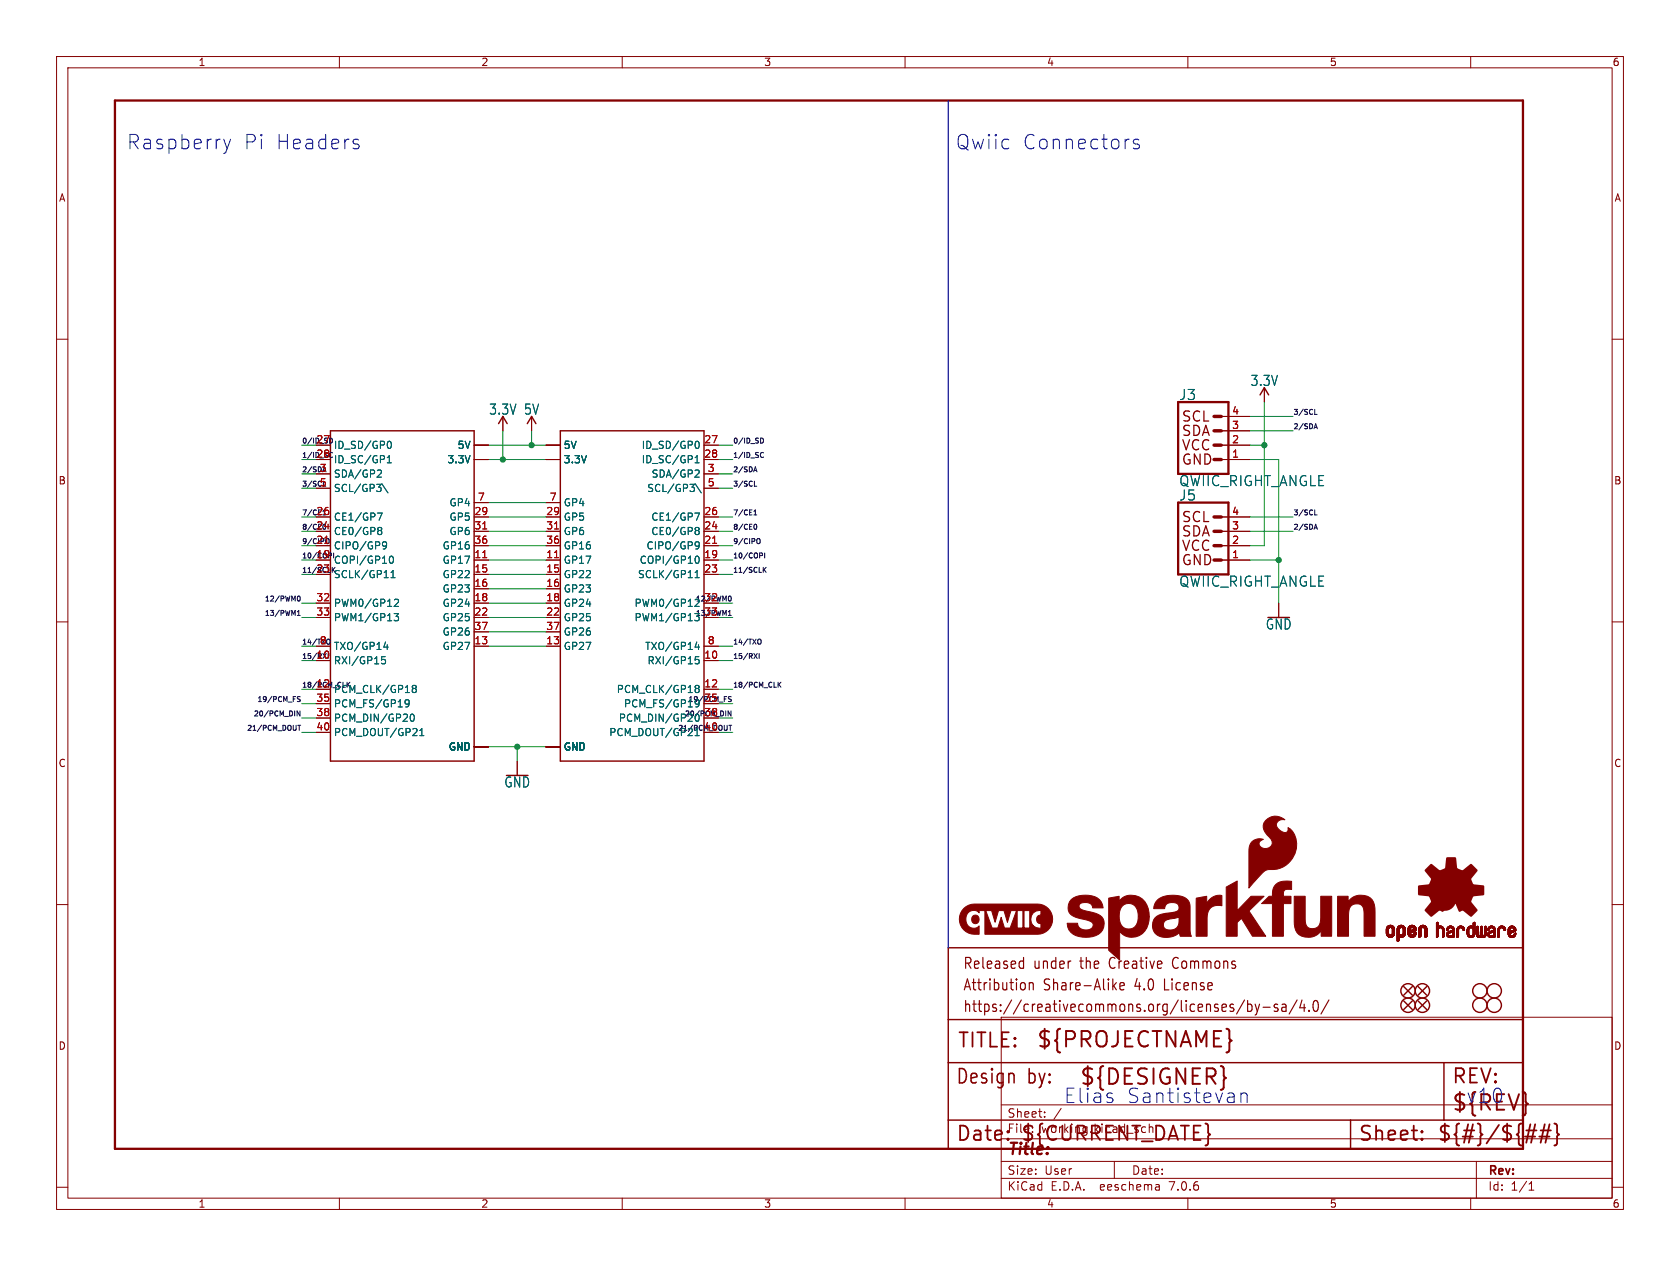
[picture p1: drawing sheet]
<svg xmlns="http://www.w3.org/2000/svg" width="297mm" height="224mm" viewBox="0 0 297 224" stroke-linecap="round" stroke-linejoin="round" font-family="sans-serif">
<defs><g id="words">
<g font-size="3.8" fill="#840000">
<text x="183.1" y="185.7">${PROJECTNAME}</text>
<text x="190.8" y="192.3">${DESIGNER}</text>
<text x="256.5" y="196.9">${REV}</text>
</g>
<g font-size="3.5" fill="#0000c2">
<text x="22.4" y="26.6">Raspberry</text>
<text x="43" y="26.6">Pi</text>
<text x="48.7" y="26.6">Headers</text>
<text x="168.9" y="26.6">Qwiic</text>
<text x="180.7" y="26.6">Connectors</text>
<text x="188" y="195.3">Elias</text>
<text x="199" y="195.3">Santistevan</text>
<text x="259.1" y="195.3">v10</text>
</g>
<g font-size="3.5" fill="#840000">
<text x="169.2" y="185.7">TITLE:</text>
<text x="168.9" y="192.1">Design</text>
<text x="181.6" y="192.1">by:</text>
<text x="256.5" y="192.1">REV:</text>
<text x="168.9" y="202.2">Date:</text>
<text x="180.3" y="202.2">${CURRENT_DATE}</text>
<text x="240" y="202.2">Sheet:</text>
<text x="254" y="202.2">${#}/${##}</text>
</g>
<text font-size="2.8" fill="#840000" x="178" y="204.8">Title:</text>
<g font-size="2.7" fill="#840000">
<text x="170.2" y="171.7">Released</text>
<text x="182.7" y="171.7">under</text>
<text x="191.1" y="171.7">the</text>
<text x="196.5" y="171.7">Creative</text>
<text x="208" y="171.7">Commons</text>
<text x="170.2" y="175.5">Attribution</text>
<text x="170.2" y="179.3">https://creativecommons.org/licenses/by-sa/4.0/</text>
<text x="184.5" y="175.5">Share-Alike</text>
<text x="200.8" y="175.5">4.0</text>
<text x="206.2" y="175.5">License</text>
</g>
<g font-size="2.5" fill="#006464">
<text x="208.4" y="71">J3</text>
<text x="221" y="68.5">3.3V</text>
<text x="86.4" y="73.6">3.3V</text>
<text x="92.5" y="73.6">5V</text>
<text x="208.4" y="86.2">QWIIC_RIGHT_ANGLE</text>
<text x="208.4" y="88.7">J5</text>
<text x="208.4" y="104">QWIIC_RIGHT_ANGLE</text>
<text x="223.7" y="111.6">GND</text>
<text x="89.1" y="139.5">GND</text>
</g>
<g font-size="2.5" fill="#840000">
<text x="208.8" y="74.9">SCL</text>
<text x="208.8" y="77.4">SDA</text>
<text x="208.8" y="82.5">GND</text>
<text x="208.8" y="80">VCC</text>
<text x="208.8" y="92.7">SCL</text>
<text x="208.8" y="95.2">SDA</text>
<text x="208.8" y="100.3">GND</text>
<text x="208.8" y="97.7">VCC</text>
</g>
<g font-size="2.1" fill="#840000">
<text x="178" y="197.9">Sheet:</text>
<text x="178" y="200.6">File:</text>
<text x="184.1" y="200.6">working.kicad_sch</text>
<text x="178" y="208">Size:</text>
<text x="184.7" y="208">User</text>
<text x="200" y="208">Date:</text>
<text x="263" y="208.2">Rev:</text>
<text x="178" y="210.8">KiCad</text>
<text x="185.7" y="210.8">E.D.A.</text>
<text x="194.6" y="210.8">eeschema</text>
<text x="207" y="210.8">7.0.6</text>
<text x="263" y="210.8">Id:</text>
<text x="267.1" y="210.8">1/1</text>
</g>
<g font-size="1.8" fill="#840000">
<text x="35" y="11.9">1</text>
<text x="85" y="11.9">2</text>
<text x="135" y="11.9">3</text>
<text x="185" y="11.9">4</text>
<text x="235" y="11.9">5</text>
<text x="285" y="11.9">6</text>
<text x="10.3" y="35.9">A</text>
<text x="285.3" y="35.9">A</text>
<text x="10.3" y="85.9">B</text>
<text x="285.3" y="85.9">B</text>
<text x="10.3" y="135.9">C</text>
<text x="285.3" y="135.9">C</text>
<text x="10.3" y="185.9">D</text>
<text x="285.3" y="185.9">D</text>
<text x="35" y="213.8">1</text>
<text x="85" y="213.8">2</text>
<text x="135" y="213.8">3</text>
<text x="185" y="213.8">4</text>
<text x="235" y="213.8">5</text>
<text x="285" y="213.8">6</text>
</g>
<g font-size="1.8" fill="#a90000">
<text x="217.7" y="75.9">3</text>
<text x="217.7" y="73.4">4</text>
<text x="55.8" y="78.5">27</text>
<text x="55.8" y="81">28</text>
<text x="56.4" y="83.6">3</text>
<text x="124.4" y="78.5">27</text>
<text x="124.4" y="81">28</text>
<text x="125" y="83.6">3</text>
<text x="217.7" y="81">1</text>
<text x="217.7" y="78.5">2</text>
<text x="56.4" y="86.1">5</text>
<text x="84.4" y="88.6">7</text>
<text x="97.1" y="88.6">7</text>
<text x="125" y="86.1">5</text>
<text x="55.8" y="93.7">24</text>
<text x="55.8" y="91.2">26</text>
<text x="83.8" y="91.2">29</text>
<text x="83.8" y="93.7">31</text>
<text x="96.5" y="91.2">29</text>
<text x="96.5" y="93.7">31</text>
<text x="124.4" y="93.7">24</text>
<text x="124.4" y="91.2">26</text>
<text x="217.7" y="93.7">3</text>
<text x="217.7" y="91.2">4</text>
<text x="55.8" y="98.8">19</text>
<text x="55.8" y="96.3">21</text>
<text x="55.8" y="101.3">23</text>
<text x="83.8" y="98.8">11</text>
<text x="83.8" y="101.3">15</text>
<text x="83.8" y="96.3">36</text>
<text x="96.5" y="98.8">11</text>
<text x="96.5" y="101.3">15</text>
<text x="96.5" y="96.3">36</text>
<text x="124.4" y="98.8">19</text>
<text x="124.4" y="96.3">21</text>
<text x="124.4" y="101.3">23</text>
<text x="217.7" y="98.8">1</text>
<text x="217.7" y="96.3">2</text>
<text x="55.8" y="106.4">32</text>
<text x="83.8" y="103.9">16</text>
<text x="83.8" y="106.4">18</text>
<text x="96.5" y="103.9">16</text>
<text x="96.5" y="106.4">18</text>
<text x="124.4" y="106.4">32</text>
<text x="55.8" y="109">33</text>
<text x="83.8" y="109">22</text>
<text x="83.8" y="111.5">37</text>
<text x="96.5" y="109">22</text>
<text x="96.5" y="111.5">37</text>
<text x="124.4" y="109">33</text>
<text x="55.8" y="116.6">10</text>
<text x="56.4" y="114">8</text>
<text x="83.8" y="114">13</text>
<text x="96.5" y="114">13</text>
<text x="124.4" y="116.6">10</text>
<text x="125" y="114">8</text>
<text x="55.8" y="121.7">12</text>
<text x="55.8" y="124.2">35</text>
<text x="124.4" y="121.7">12</text>
<text x="124.4" y="124.2">35</text>
<text x="55.8" y="126.7">38</text>
<text x="55.8" y="129.3">40</text>
<text x="124.4" y="126.7">38</text>
<text x="124.4" y="129.3">40</text>
</g>
<g font-size="1.8" fill="#006464">
<text x="58.9" y="79.6">ID_SD/GP0</text>
<text x="58.9" y="82.1">ID_SC/GP1</text>
<text x="79" y="82.1">3.3V</text>
<text x="80.8" y="79.6">5V</text>
<text x="99.6" y="82.1">3.3V</text>
<text x="99.6" y="79.6">5V</text>
<text x="113.3" y="79.6">ID_SD/GP0</text>
<text x="113.3" y="82.1">ID_SC/GP1</text>
<text x="58.9" y="84.7">SDA/GP2</text>
<text x="58.9" y="87.2">SCL/GP3\</text>
<text x="79.4" y="89.8">GP4</text>
<text x="99.6" y="89.8">GP4</text>
<text x="114.3" y="87.2">SCL/GP3\</text>
<text x="115.1" y="84.7">SDA/GP2</text>
<text x="58.9" y="94.8">CE0/GP8</text>
<text x="58.9" y="92.3">CE1/GP7</text>
<text x="79.4" y="92.3">GP5</text>
<text x="79.4" y="94.8">GP6</text>
<text x="99.6" y="92.3">GP5</text>
<text x="99.6" y="94.8">GP6</text>
<text x="115" y="94.8">CE0/GP8</text>
<text x="115" y="92.3">CE1/GP7</text>
<text x="58.9" y="99.9">COPI/GP10</text>
<text x="58.9" y="97.4">CIPO/GP9</text>
<text x="78.1" y="99.9">GP17</text>
<text x="78.1" y="97.4">GP16</text>
<text x="99.6" y="99.9">GP17</text>
<text x="99.6" y="97.4">GP16</text>
<text x="113" y="99.9">COPI/GP10</text>
<text x="114.2" y="97.4">CIPO/GP9</text>
<text x="58.9" y="102.5">SCLK/GP11</text>
<text x="58.9" y="107.5">PWM0/GP12</text>
<text x="78.1" y="102.5">GP22</text>
<text x="78.1" y="105">GP23</text>
<text x="78.1" y="107.5">GP24</text>
<text x="99.6" y="102.5">GP22</text>
<text x="99.6" y="105">GP23</text>
<text x="99.6" y="107.5">GP24</text>
<text x="112.1" y="107.5">PWM0/GP12</text>
<text x="112.7" y="102.5">SCLK/GP11</text>
<text x="58.9" y="110.1">PWM1/GP13</text>
<text x="78.1" y="110.1">GP25</text>
<text x="78.1" y="112.6">GP26</text>
<text x="99.6" y="110.1">GP25</text>
<text x="99.6" y="112.6">GP26</text>
<text x="112.1" y="110.1">PWM1/GP13</text>
<text x="58.9" y="117.7">RXI/GP15</text>
<text x="58.9" y="115.2">TXO/GP14</text>
<text x="78.1" y="115.2">GP27</text>
<text x="99.6" y="115.2">GP27</text>
<text x="114" y="115.2">TXO/GP14</text>
<text x="114.4" y="117.7">RXI/GP15</text>
<text x="58.9" y="122.8">PCM_CLK/GP18</text>
<text x="58.9" y="125.3">PCM_FS/GP19</text>
<text x="108.9" y="122.8">PCM_CLK/GP18</text>
<text x="110.2" y="125.3">PCM_FS/GP19</text>
<text x="58.9" y="127.9">PCM_DIN/GP20</text>
<text x="58.9" y="130.4">PCM_DOUT/GP21</text>
<text x="107.6" y="130.4">PCM_DOUT/GP21</text>
<text x="109.3" y="127.9">PCM_DIN/GP20</text>
<text x="79.2" y="132.9">GND</text>
<text x="99.6" y="132.9">GND</text>
</g>
<g font-size="1.2" fill="#0f0f0f">
<text x="228.6" y="76">2/SDA</text>
<text x="228.6" y="73.4">3/SCL</text>
<text x="53.3" y="83.6">2/SDA</text>
<text x="53.3" y="81">1/ID_SC</text>
<text x="53.3" y="78.5">0/ID_SD</text>
<text x="129.5" y="81">1/ID_SC</text>
<text x="129.5" y="78.5">0/ID_SD</text>
<text x="129.5" y="83.6">2/SDA</text>
<text x="53.3" y="86.1">3/SCL</text>
<text x="129.5" y="86.1">3/SCL</text>
<text x="53.3" y="93.7">8/CE0</text>
<text x="53.3" y="91.2">7/CE1</text>
<text x="129.5" y="93.7">8/CE0</text>
<text x="129.5" y="91.2">7/CE1</text>
<text x="228.6" y="91.2">3/SCL</text>
<text x="228.6" y="93.7">2/SDA</text>
<text x="53.3" y="96.3">9/CIPO</text>
<text x="53.3" y="98.8">10/COPI</text>
<text x="53.3" y="101.4">11/SCLK</text>
<text x="129.5" y="96.3">9/CIPO</text>
<text x="129.5" y="101.4">11/SCLK</text>
<text x="129.5" y="98.8">10/COPI</text>
<text x="46.7" y="106.4">12/PWM0</text>
<text x="46.7" y="109">13/PWM1</text>
<text x="53.3" y="116.6">15/RXI</text>
<text x="53.3" y="114.1">14/TXO</text>
<text x="129.5" y="114.1">14/TXO</text>
<text x="129.5" y="116.6">15/RXI</text>
<text x="45.4" y="124.2">19/PCM_FS</text>
<text x="129.5" y="121.7">18/PCM_CLK</text>
<text x="43.5" y="129.3">21/PCM_DOUT</text>
<text x="44.7" y="126.8">20/PCM_DIN</text>
</g>
<g font-size="1.2" fill="#006464">
<text x="122.9" y="106.4">12/PWM0</text>
<text x="122.9" y="109">13/PWM1</text>
<text x="53.3" y="121.7">18/PCM_CLK</text>
<text x="121.6" y="124.2">19/PCM_FS</text>
<text x="119.7" y="129.3">21/PCM_DOUT</text>
<text x="120.9" y="126.8">20/PCM_DIN</text>
</g>
</g></defs>
<g fill="none" stroke="#840000" stroke-width=".18">
<path d="M10 10h277v203.9h-277zM12 12h273v199.9h-273zM60 10v2M110 10v2M160 10v2M210 10v2M260 10v2M10 60h2M285 60h2M55.9 78.7h2.5M83.8 78.7h2.6M88.9 73.7v2.5"/>
<path d="M94 73.7v2.5M96.5 78.7h2.6M124.5 78.7h2.5M215.9 78.7h5.1M215.9 76.2h5.1M215.9 73.7h5.1M223.5 68.6v2.5M55.9 81.3h2.5M55.9 99.1h2.5M55.9 96.5h2.5M55.9 94h2.5M55.9 91.4h2.5"/>
<path d="M55.9 83.8h2.5M55.9 86.4h2.5M83.8 81.3h2.6M83.8 99.1h2.6M83.8 96.5h2.6M83.8 94h2.6M83.8 91.4h2.6M83.8 88.9h2.6M96.5 81.3h2.6M96.5 99.1h2.6M96.5 96.5h2.6M96.5 94h2.6"/>
<path d="M96.5 91.4h2.6M96.5 88.9h2.6M124.5 81.3h2.5M124.5 99.1h2.5M124.5 96.5h2.5M124.5 94h2.5M124.5 91.4h2.5M124.5 83.8h2.5M124.5 86.4h2.5M215.9 81.3h5.1M215.9 99.1h5.1M215.9 96.5h5.1"/>
<path d="M215.9 94h5.1M215.9 91.4h5.1M10 110h2M55.9 116.8h2.5M55.9 114.3h2.5M55.9 101.6h2.5M55.9 106.7h2.5M55.9 109.2h2.5M83.8 114.3h2.6M83.8 101.6h2.6M83.8 104.1h2.6M83.8 106.7h2.6"/>
<path d="M83.8 109.2h2.6M83.8 111.8h2.6M96.5 114.3h2.6M96.5 101.6h2.6M96.5 104.1h2.6M96.5 106.7h2.6M96.5 109.2h2.6M96.5 111.8h2.6M124.5 116.8h2.5M124.5 114.3h2.5M124.5 101.6h2.5M124.5 106.7h2.5"/>
<path d="M124.5 109.2h2.5M226.1 106.7v2.5M285 110h2M55.9 121.9h2.5M55.9 124.5h2.5M55.9 127h2.5M55.9 129.5h2.5M83.8 132.1h2.6M91.4 134.6v2.6M96.5 132.1h2.6M124.5 121.9h2.5M124.5 124.5h2.5"/>
<path d="M124.5 127h2.5M124.5 129.5h2.5M10 160h2M285 160h2M177 179.9h108v32h-108zM177 195.4h108M184.7 197.5v.1M184.7 196.7v.1M187.6 196l-1.3 2M10 210h2M60 211.9v2M110 211.9v2"/>
<path d="M160 211.9v2M177 208.4h108M177 205.4h108M177 201.4h108M197 205.4v3M204.9 209.6l.1 .9M205 210.4l-.2 .1M205 209.9h-.2M210 211.9v2M260 211.9v2M261 205.4v6.5M270.3 210.5h.9"/>
<path d="M270.3 209.4l.4-.4v1.5M285 210h2"/>
</g>
<path d="M20.3 17.8h248.9v185.4h-248.9zM208.3 71.1h8.9v12.7h-8.9zM208.3 88.9h8.9v12.7h-8.9z" fill="none" stroke="#840000" stroke-width=".41"/>
<path d="M214.6 78.7h1.3M214.6 76.2h1.3M214.6 73.7h1.3M214.6 81.3h1.3M214.6 99.1h1.3M214.6 96.5h1.3M214.6 94h1.3M214.6 91.4h1.3" fill="none" stroke="#840000" stroke-width=".61"/>
<g fill="none" stroke="#840000" stroke-width=".25">
<path d="M58.4 76.2h25.4v58.4h-25.4zM88.1 74.9l.8-1.2 .8 1.2M93.2 74.9l.8-1.2 .7 1.2M99.1 76.2h25.4v58.4h-25.4zM222.8 69.9l.7-1.3 .8 1.3M167.6 167.6h101.6v35.6h-101.6zM248.2 174.5l1.5 1.5M248.2 177l1.5 1.6M249.7 174.5l-1.5 1.5M249.7 177l-1.5 1.6M250.7 177l1.5 1.6M250.7 174.5l1.5 1.5"/>
<path d="M252.2 177l-1.5 1.6M252.2 174.5l-1.5 1.5M167.6 198.1h101.6M167.6 180.3h101.6M167.6 188h101.6M238.8 198.1v5.1M255.3 188v10.1"/>
<circle cx="248.9" cy="177.8" r="1.27"/>
<circle cx="248.9" cy="175.3" r="1.27"/>
<circle cx="251.5" cy="177.8" r="1.27"/>
<circle cx="251.5" cy="175.3" r="1.27"/>
<circle cx="261.6" cy="175.3" r="1.27"/>
<circle cx="261.6" cy="177.8" r="1.27"/>
<circle cx="264.2" cy="177.8" r="1.27"/>
<circle cx="264.2" cy="175.3" r="1.27"/>
</g>
<g fill="none" stroke="#006464" stroke-width=".18">
<path d="M68.6 78.1l.2-.1a.68 .68 0 0 1 .4 .7 .68 .68 0 0 1-.4 .6h-.2M123.1 78.1l.1-.1a.68 .68 0 0 1 .4 .7 .68 .68 0 0 1-.4 .6h-.1M66.7 90.7h.9l-.6 1.3M66.9 93.8h.1M66.9 93.4l.4-.1 .1 .1 .1 .2-.2 .2M66.9 83.1l.4 .1 .1 .3-.8 .9h.8M67 93.8h.3M67 93.8l-.1 .1M67.3 93.8l.2 .3-.1 .3-.1 .2-.4-.1M67.5 85.5l1.1 1.7M67.7 95.9l.4-.1 .2 .2a.84 .84 0 0 1-.3 1.1h-.3M68.3 96.4l-.2 .2h-.4"/>
<path d="M68.5 81l.3-.4v1.3M68.5 81.9h.7M68.9 98.5l.2-.1a.68 .68 0 0 1 .5 .6 .68 .68 0 0 1-.5 .6l-.2-.1-.1-.3zM122.8 90.7h.9l-.6 1.3M122.9 81.9h.7M122.9 81l.3-.4v1.3M122.9 85.5l1.1 1.7M123 98.5l.2-.1a.68 .68 0 0 1 .4 .6 .68 .68 0 0 1-.4 .6l-.2-.1-.1-.3zM123 95.9l.4-.1 .1 .2a.84 .84 0 0 1-.3 1.1h-.2M123 93.4l.4-.1 .1 .1 .1 .2-.2 .2M123 93.8h.1M123.1 83.1l.4 .1 .1 .3-.8 .9h.8"/>
<path d="M123.1 93.8h.3M123.1 93.8l-.1 .1M123.4 93.8l.2 .3-.1 .3-.1 .2-.4-.1M123.6 96.4l-.2 .2h-.4M68.1 116.1h-.6l-.1 .7 .2-.2 .4 .1 .2 .2-.1 .4-.2 .1-.5-.1M68.2 113.5l-.3 1h.7M68.5 114v.9M69.1 102.2h.8M69.1 101.3l.4-.4v1.3M69.7 108.5h.8l-.5 .5 .4 .1v.6l-.2 .1-.5-.1M69.7 106.1l.5-.1 .3 .4-.8 .9h.8M122.9 102.2h.7"/>
<path d="M122.9 101.3l.3-.4v1.3M123.2 113.5l-.3 1h.8M123.5 114v.9M123.5 116.1h-.6v.7l.2-.2 .4 .1 .1 .2-.1 .4-.1 .1-.5-.1M123.5 106.5l-.7 .8h.8M123.6 109.3l-.1 .4h-.6M71.6 124l.2-.2 .5 .1a.84 .84 0 0 1-.3 1.1h-.3M71.6 124.3l.2 .3 .4-.1 .1-.2M72.6 126.4l.2-.1a.68 .68 0 0 1 .5 .6 .68 .68 0 0 1-.5 .7l-.2-.1-.1-.4zM73.1 121.8l-.2-.3 .2-.3h.3l.2 .3-.2 .3M73.1 121.8l-.2 .2v.4l.2 .1 .4-.1 .1-.1v-.3l-.2-.2M73.1 121.8h.3"/>
<path d="M74.2 130.1h.7M74.2 129.2l.4-.4v1.3M122.9 130.1h.7M122.9 127.3l.3 .3 .3-.3M123.1 121.8l-.2-.3 .2-.3h.3l.2 .3-.2 .3M123.1 121.8h.3M123.1 121.8l-.2 .2v.4l.2 .1 .4-.1 .1-.1v-.3l-.2-.2M123.2 128.8v1.3M123.5 124.7l-.1 .3h-.4"/>
</g>
<path d="M57.4 96.1h.7M85.3 98.6h.8M85.3 93.6h.8M98 98.6h.8M98 93.6h.8M126 96.1h.7" fill="none" stroke="#a90000" stroke-width=".18"/>
<g fill="#840000" stroke="#840000" stroke-width=".18">
<path d="M245.1 165.1h.4z"/>
<path d="M245.1 165l.4 .1z"/>
<path d="M245.1 165h.4z"/>
<path d="M245.1 164.9l.4 .1z"/>
<path d="M245.1 164.9h.4z"/>
<path d="M245.1 164.8l.4 .1z"/>
<path d="M245.1 164.8h.4z"/>
<path d="M245.1 164.7l.4 .1z"/>
<path d="M245.1 164.7h.4z"/>
<path d="M245.1 164.6l.4 .1z"/>
<path d="M245.1 164.6h.4z"/>
<path d="M245.1 164.5l.4 .1z"/>
<path d="M245.1 164.5h.4z"/>
<path d="M245.1 164.4l.4 .1z"/>
<path d="M245.1 164.4h.4z"/>
<path d="M245.1 164.3l.4 .1z"/>
<path d="M245.1 165.2h.4z"/>
<path d="M245.1 165.1l.4 .1z"/>
<path d="M245.1 164.3h.4z"/>
<path d="M245.1 165.3h.5z"/>
<path d="M245.1 165.3h.4z"/>
<path d="M245.1 165.2l.4 .1z"/>
<path d="M245.1 164.2l.4 .1z"/>
<path d="M245.1 164.2h.4z"/>
<path d="M245.1 164.2h.5z"/>
<path d="M245.1 164.1l.5 .1z"/>
<path d="M245.1 164.1h.5z"/>
<path d="M245.1 165.4h.6z"/>
<path d="M245.1 165.3l.5 .1z"/>
<path d="M245.1 164.1h.6z"/>
<path d="M245.2 165.4h.5z"/>
<path d="M245.2 164.1h.5z"/>
<path d="M245.2 165.4h1.3z"/>
<path d="M245.2 165.4h.6z"/>
<path d="M245.2 164l1.2 .1z"/>
<path d="M245.2 165.4h1.2z"/>
<path d="M245.2 164h1.2z"/>
<path d="M245.2 165.5h1.2z"/>
<path d="M245.2 165.4l1.2 .1z"/>
<path d="M245.2 163.9l1.2 .1z"/>
<path d="M245.2 163.9h1.2z"/>
<path d="M245.3 165.5l1.1 .1z"/>
<path d="M245.3 165.6h1.1z"/>
<path d="M245.3 163.9h1.1z"/>
<path d="M245.3 165.6h1z"/>
<path d="M245.3 163.9h1z"/>
<path d="M245.3 163.8l1 .1z"/>
<path d="M245.3 163.8h1z"/>
<path d="M245.4 165.6l.9 .1z"/>
<path d="M245.4 163.8h.9z"/>
<path d="M245.4 165.7h.8z"/>
<path d="M245.4 163.8h.8z"/>
<path d="M245.4 163.7l.8 .1z"/>
<path d="M245.5 163.7h.7z"/>
<path d="M245.5 165.7h.7z"/>
<path d="M245.5 165.7h.6z"/>
<path d="M245.5 163.7h.6z"/>
<path d="M245.5 165.7l.6 .1z"/>
<path d="M245.6 163.7h.4z"/>
<path d="M245.6 165.8h.4z"/>
<path d="M245.7 163.7h.3z"/>
<path d="M245.7 165.8h.2z"/>
<path d="M245.7 163.7h.2z"/>
<path d="M245.9 164.1h.6z"/>
<path d="M245.9 165.4h.6z"/>
<path d="M246 165.4h.5z"/>
<path d="M246 164.1h.5z"/>
<path d="M246 165.3l.5 .1z"/>
<path d="M246 165.3h.5z"/>
<path d="M246 164.1l.5 .1z"/>
<path d="M246.1 165.3h.4z"/>
<path d="M246.1 164.2h.4z"/>
<path d="M246.1 165.2l.4 .1z"/>
<path d="M246.1 165.2h.4z"/>
<path d="M246.1 164.3h.4z"/>
<path d="M246.1 164.2l.4 .1z"/>
<path d="M246.1 165.1l.4 .1z"/>
<path d="M246.1 165.1h.4z"/>
<path d="M246.1 165l.4 .1z"/>
<path d="M246.1 165h.4z"/>
<path d="M246.1 164.9l.4 .1z"/>
<path d="M246.1 164.9h.4z"/>
<path d="M246.1 164.8l.4 .1z"/>
<path d="M246.1 164.8h.4z"/>
<path d="M246.1 164.7l.4 .1z"/>
<path d="M246.1 164.7h.4z"/>
<path d="M246.1 164.6l.4 .1z"/>
<path d="M246.1 164.6h.4z"/>
<path d="M246.1 164.5l.4 .1z"/>
<path d="M246.1 164.5h.4z"/>
<path d="M246.1 164.4l.4 .1z"/>
<path d="M246.1 164.4h.4z"/>
<path d="M246.1 164.3l.4 .1z"/>
<path d="M247 166.4h.2z"/>
<path d="M247 166.4h.3z"/>
<path d="M247 166.4h.4z"/>
<path d="M247 166.3l.4 .1z"/>
<path d="M247 166.3h.4z"/>
<path d="M247 166.2l.4 .1z"/>
<path d="M247 166.2h.4z"/>
<path d="M247 166.1l.4 .1z"/>
<path d="M247 166.1h.4z"/>
<path d="M247 166l.4 .1z"/>
<path d="M247 166h.4z"/>
<path d="M247 165.9l.4 .1z"/>
<path d="M247 165.9h.4z"/>
<path d="M247 165.8l.4 .1z"/>
<path d="M247 165.8h.4z"/>
<path d="M247 165.7l.4 .1z"/>
<path d="M247 165.7h1z"/>
<path d="M247 165.7h1.1z"/>
<path d="M247 165.7h1.2z"/>
<path d="M247 165.6l1.2 .1z"/>
<path d="M247 165.6h1.2z"/>
<path d="M247 165.6h1.3z"/>
<path d="M247 165.5l1.3 .1z"/>
<path d="M247 165.5h1.3z"/>
<path d="M247 165.4l1.3 .1z"/>
<path d="M247 165.4h1.4z"/>
<path d="M247 165.4h.7z"/>
<path d="M247 165.4h.6z"/>
<path d="M247 165.3l.6 .1z"/>
<path d="M247 165.3h.5z"/>
<path d="M247 165.2l.5 .1z"/>
<path d="M247 165.2h.4z"/>
<path d="M247 165.1l.4 .1z"/>
<path d="M247 165.1h.4z"/>
<path d="M247 165l.4 .1z"/>
<path d="M247 165h.4z"/>
<path d="M247 164.9l.4 .1z"/>
<path d="M247 164.9h.4z"/>
<path d="M247 164.8l.4 .1z"/>
<path d="M247 164.8h.4z"/>
<path d="M247 164.7l.4 .1z"/>
<path d="M247 164.7h.4z"/>
<path d="M247 164.6l.4 .1z"/>
<path d="M247 164.6h.4z"/>
<path d="M247 164.5l.4 .1z"/>
<path d="M247 164.5h.4z"/>
<path d="M247 164.4l.4 .1z"/>
<path d="M247 164.4h.4z"/>
<path d="M247 164.3l.4 .1z"/>
<path d="M247 164.3h.4z"/>
<path d="M247 164.2l.4 .1z"/>
<path d="M247 166.5h.2z"/>
<path d="M247 166.4l.2 .1z"/>
<path d="M247 164.2h.4z"/>
<path d="M247 164.2h.5z"/>
<path d="M247 166.5h.1z"/>
<path d="M247 164.1l.5 .1z"/>
<path d="M247 164.1h.5z"/>
<path d="M247 164.1h.6z"/>
<path d="M247.1 164.1h.5z"/>
<path d="M247.1 164l1.3 .1z"/>
<path d="M247.1 164h1.3z"/>
<path d="M247.1 164h1.2z"/>
<path d="M247.1 163.9l1.2 .1z"/>
<path d="M247.1 163.9h1.2z"/>
<path d="M247.2 163.9h1.1z"/>
<path d="M247.2 163.9h1z"/>
<path d="M247.2 163.8l1 .1z"/>
<path d="M247.2 163.8h1z"/>
<path d="M247.3 163.8h.9z"/>
<path d="M247.3 163.8h.8z"/>
<path d="M247.4 163.8h.7z"/>
<path d="M247.4 163.7l.7 .1z"/>
<path d="M247.4 163.7h.7z"/>
<path d="M247.4 163.7h.6z"/>
<path d="M247.5 165.7l.5 .1z"/>
<path d="M247.5 163.7h.5z"/>
<path d="M247.5 165.8h.4z"/>
<path d="M247.5 163.7h.4z"/>
<path d="M247.6 165.8h.3z"/>
<path d="M247.6 163.7h.3z"/>
<path d="M247.6 163.7h.2z"/>
<path d="M247.6 165.8h.2z"/>
<path d="M247.8 164.1h.6z"/>
<path d="M247.8 165.4h.6z"/>
<path d="M247.9 165.4h.5z"/>
<path d="M247.9 164.1h.5z"/>
<path d="M247.9 165.3l.5 .1z"/>
<path d="M247.9 165.3h.5z"/>
<path d="M248 165.3h.4z"/>
<path d="M248 164.1l.4 .1z"/>
<path d="M248 164.2h.4z"/>
<path d="M248 165.2l.4 .1z"/>
<path d="M248 165.2h.4z"/>
<path d="M248 165.2h.5z"/>
<path d="M248 164.3h.5z"/>
<path d="M248 164.2l.4 .1z"/>
<path d="M248.1 165.2h.4z"/>
<path d="M248.1 164.3h.4z"/>
<path d="M248.1 165.1l.4 .1z"/>
<path d="M248.1 165.1h.4z"/>
<path d="M248.1 164.4h.4z"/>
<path d="M248.1 164.3l.4 .1z"/>
<path d="M248.1 165l.4 .1z"/>
<path d="M248.1 165h.4z"/>
<path d="M248.1 164.9l.4 .1z"/>
<path d="M248.1 164.9h.4z"/>
<path d="M248.1 164.8l.4 .1z"/>
<path d="M248.1 164.8h.4z"/>
<path d="M248.1 164.7l.4 .1z"/>
<path d="M248.1 164.7h.4z"/>
<path d="M248.1 164.6l.4 .1z"/>
<path d="M248.1 164.6h.4z"/>
<path d="M248.1 164.5l.4 .1z"/>
<path d="M248.1 164.5h.4z"/>
<path d="M248.1 164.4l.4 .1z"/>
<path d="M248.9 165.2h.4z"/>
<path d="M248.9 165.1l.4 .1z"/>
<path d="M248.9 165.1h.4z"/>
<path d="M248.9 165.1h.5z"/>
<path d="M248.9 165l.5 .1z"/>
<path d="M248.9 165h.5z"/>
<path d="M248.9 165h.6z"/>
<path d="M248.9 165h.7z"/>
<path d="M248.9 164.9l.7 .1z"/>
<path d="M248.9 164.9h.7z"/>
<path d="M248.9 164.9h.8z"/>
<path d="M248.9 164.9h.9z"/>
<path d="M248.9 164.8l.9 .1z"/>
<path d="M248.9 164.8h.9z"/>
<path d="M248.9 164.8h1z"/>
<path d="M248.9 164.8h1.1z"/>
<path d="M248.9 164.7l1.1 .1z"/>
<path d="M248.9 164.7h1.2z"/>
<path d="M248.9 164.7h1.3z"/>
<path d="M248.9 164.6l1.3 .1z"/>
<path d="M248.9 164.6h1.4z"/>
<path d="M248.9 164.6h.4z"/>
<path d="M248.9 164.5l.4 .1z"/>
<path d="M248.9 164.5h.4z"/>
<path d="M248.9 164.4l.4 .1z"/>
<path d="M248.9 164.4h.4z"/>
<path d="M248.9 164.3l.4 .1z"/>
<path d="M248.9 164.3h.4z"/>
<path d="M248.9 164.2l.4 .1z"/>
<path d="M248.9 165.3h.5z"/>
<path d="M248.9 165.2l.4 .1z"/>
<path d="M248.9 164.2h.4z"/>
<path d="M248.9 164.2h.5z"/>
<path d="M248.9 164.1l.5 .1z"/>
<path d="M248.9 164.1h.5z"/>
<path d="M249 165.3l.5 .1z"/>
<path d="M249 164.1h.4z"/>
<path d="M249 164.1h.5z"/>
<path d="M249 165.4h.5z"/>
<path d="M249 165.4h1.3z"/>
<path d="M249 165.4h.6z"/>
<path d="M249 164.1h.6z"/>
<path d="M249 164l1.3 .1z"/>
<path d="M249 164h1.3z"/>
<path d="M249 165.5h1.2z"/>
<path d="M249 165.4l1.2 .1z"/>
<path d="M249 164h1.2z"/>
<path d="M249.1 165.5h1.1z"/>
<path d="M249.1 164h1.1z"/>
<path d="M249.1 163.9l1.1 .1z"/>
<path d="M249.1 165.5l1.1 .1z"/>
<path d="M249.1 163.9h1.1z"/>
<path d="M249.1 165.6h1.1z"/>
<path d="M249.1 165.6h1z"/>
<path d="M249.1 163.9h1z"/>
<path d="M249.2 165.6h.9z"/>
<path d="M249.2 163.8l.9 .1z"/>
<path d="M249.2 163.8h.9z"/>
<path d="M249.2 165.6l.9 .1z"/>
<path d="M249.2 165.7h.9z"/>
<path d="M249.2 165.7h.8z"/>
<path d="M249.2 163.8h.8z"/>
<path d="M249.3 165.7h.7z"/>
<path d="M249.3 163.8h.7z"/>
<path d="M249.3 163.7l.7 .1z"/>
<path d="M249.3 163.7h.7z"/>
<path d="M249.3 163.7h.6z"/>
<path d="M249.3 165.7h.6z"/>
<path d="M249.4 163.7h.5z"/>
<path d="M249.4 165.7l.5 .1z"/>
<path d="M249.4 164.6h.9z"/>
<path d="M249.4 163.7h.4z"/>
<path d="M249.4 165.8h.4z"/>
<path d="M249.5 163.7h.3z"/>
<path d="M249.5 165.8h.3z"/>
<path d="M249.5 164.6h.8z"/>
<path d="M249.5 165.8h.2z"/>
<path d="M249.5 164.5l.8 .1z"/>
<path d="M249.5 163.7h.2z"/>
<path d="M249.5 164.5h.8z"/>
<path d="M249.6 164.5h.7z"/>
<path d="M249.7 164.5h.6z"/>
<path d="M249.7 164.1h.6z"/>
<path d="M249.7 165.4h.6z"/>
<path d="M249.8 165.4h.5z"/>
<path d="M249.8 164.4l.5 .1z"/>
<path d="M249.8 164.4h.5z"/>
<path d="M249.8 164.1h.5z"/>
<path d="M249.8 165.3l.5 .1z"/>
<path d="M249.8 165.3h.5z"/>
<path d="M249.9 165.3h.4z"/>
<path d="M249.9 164.1l.4 .1z"/>
<path d="M249.9 164.4h.4z"/>
<path d="M249.9 164.2h.4z"/>
<path d="M249.9 165.2l.4 .1z"/>
<path d="M249.9 165.2h.4z"/>
<path d="M249.9 164.3l.4 .1z"/>
<path d="M249.9 164.3h.4z"/>
<path d="M249.9 164.2l.4 .1z"/>
<path d="M250 165.2h.3z"/>
<path d="M250 165.1l.3 .1z"/>
<path d="M250 165.1h.3z"/>
<path d="M250 165l.3 .1z"/>
<path d="M250 165h.3z"/>
<path d="M250.1 165h.2z"/>
<path d="M250.1 164.9l.2 .1z"/>
<path d="M250.1 164.9h.2z"/>
<path d="M250.2 164.9h.1z"/>
<path d="M250.8 165.7h.3z"/>
<path d="M250.8 165.7h.4z"/>
<path d="M250.8 165.6l.4 .1z"/>
<path d="M250.8 165.6h.4z"/>
<path d="M250.8 165.5l.4 .1z"/>
<path d="M250.8 165.5h.4z"/>
<path d="M250.8 165.4l.4 .1z"/>
<path d="M250.8 165.4h.4z"/>
<path d="M250.8 165.3l.4 .1z"/>
<path d="M250.8 165.3h.4z"/>
<path d="M250.8 165.2l.4 .1z"/>
<path d="M250.8 165.2h.4z"/>
<path d="M250.8 165.1l.4 .1z"/>
<path d="M250.8 165.1h.4z"/>
<path d="M250.8 165l.4 .1z"/>
<path d="M250.8 165h.4z"/>
<path d="M250.8 164.9l.4 .1z"/>
<path d="M250.8 164.9h.4z"/>
<path d="M250.8 164.8l.4 .1z"/>
<path d="M250.8 164.8h.4z"/>
<path d="M250.8 164.7l.4 .1z"/>
<path d="M250.8 164.7h.4z"/>
<path d="M250.8 164.6l.4 .1z"/>
<path d="M250.8 164.6h.4z"/>
<path d="M250.8 164.5l.4 .1z"/>
<path d="M250.8 164.5h.4z"/>
<path d="M250.8 164.4l.4 .1z"/>
<path d="M250.8 164.4h.4z"/>
<path d="M250.8 164.3l.4 .1z"/>
<path d="M250.8 164.3h.4z"/>
<path d="M250.8 165.7h.2z"/>
<path d="M250.8 164.2l.5 .1z"/>
<path d="M250.8 165.7l.2 .1z"/>
<path d="M250.8 164.2h.5z"/>
<path d="M250.9 164.2h.4z"/>
<path d="M250.9 164.1l.4 .1z"/>
<path d="M250.9 164.1h.4z"/>
<path d="M250.9 164.1h.5z"/>
<path d="M250.9 164.1h.6z"/>
<path d="M250.9 164l1.3 .1z"/>
<path d="M250.9 164h1.3z"/>
<path d="M250.9 164h1.2z"/>
<path d="M251 164h1.1z"/>
<path d="M251 163.9l1.1 .1z"/>
<path d="M251 163.9h1.1z"/>
<path d="M251 163.8l1.1 .1z"/>
<path d="M251.1 163.8h.9z"/>
<path d="M251.1 163.8h.8z"/>
<path d="M251.2 163.8h.7z"/>
<path d="M251.2 163.7l.7 .1z"/>
<path d="M251.2 163.7h.7z"/>
<path d="M251.2 163.7h.6z"/>
<path d="M251.3 163.7h.5z"/>
<path d="M251.4 163.7h.3z"/>
<path d="M251.5 163.7h.2z"/>
<path d="M251.6 164.1h.6z"/>
<path d="M251.7 164.1h.5z"/>
<path d="M251.8 164.1h.4z"/>
<path d="M251.8 164.1l.4 .1z"/>
<path d="M251.8 164.2h.4z"/>
<path d="M251.8 164.2h.5z"/>
<path d="M251.9 164.2l.4 .1z"/>
<path d="M251.9 164.3h.4z"/>
<path d="M251.9 165.7h.3z"/>
<path d="M251.9 165.7h.4z"/>
<path d="M251.9 165.6l.4 .1z"/>
<path d="M251.9 165.6h.4z"/>
<path d="M251.9 165.5l.4 .1z"/>
<path d="M251.9 165.5h.4z"/>
<path d="M251.9 165.4l.4 .1z"/>
<path d="M251.9 165.4h.4z"/>
<path d="M251.9 165.3l.4 .1z"/>
<path d="M251.9 165.3h.4z"/>
<path d="M251.9 165.2l.4 .1z"/>
<path d="M251.9 165.2h.4z"/>
<path d="M251.9 165.1l.4 .1z"/>
<path d="M251.9 165.1h.4z"/>
<path d="M251.9 165l.4 .1z"/>
<path d="M251.9 165h.4z"/>
<path d="M251.9 164.9l.4 .1z"/>
<path d="M251.9 164.9h.4z"/>
<path d="M251.9 164.8l.4 .1z"/>
<path d="M251.9 164.8h.4z"/>
<path d="M251.9 164.7l.4 .1z"/>
<path d="M251.9 164.7h.4z"/>
<path d="M251.9 164.6l.4 .1z"/>
<path d="M251.9 164.6h.4z"/>
<path d="M251.9 164.5l.4 .1z"/>
<path d="M251.9 164.5h.4z"/>
<path d="M251.9 164.4l.4 .1z"/>
<path d="M251.9 164.4h.4z"/>
<path d="M251.9 164.3l.4 .1z"/>
<path d="M251.9 165.7h.2z"/>
<path d="M251.9 165.7l.2 .1z"/>
<path d="M251.9 165.8h.1z"/>
<path d="M253.9 165.8h.2z"/>
<path d="M253.9 165.7l.2 .1z"/>
<path d="M253.9 163.3h.3z"/>
<path d="M253.9 165.8h.1z"/>
<path d="M253.9 165.7h.3z"/>
<path d="M253.9 165.6l.3 .1z"/>
<path d="M253.9 165.6h.3z"/>
<path d="M253.9 165.5l.3 .1z"/>
<path d="M253.9 165.5h.3z"/>
<path d="M253.9 165.4l.3 .1z"/>
<path d="M253.9 165.4h.3z"/>
<path d="M253.9 165.3l.3 .1z"/>
<path d="M253.9 165.3h.3z"/>
<path d="M253.9 165.2l.3 .1z"/>
<path d="M253.9 165.2h.3z"/>
<path d="M253.9 165.1l.3 .1z"/>
<path d="M253.9 165.1h.3z"/>
<path d="M253.9 165l.3 .1z"/>
<path d="M253.9 165h.3z"/>
<path d="M253.9 164.9l.3 .1z"/>
<path d="M253.9 164.9h.3z"/>
<path d="M253.9 164.8l.3 .1z"/>
<path d="M253.9 164.8h.3z"/>
<path d="M253.9 164.7l.3 .1z"/>
<path d="M253.9 164.7h.3z"/>
<path d="M253.9 164.6l.3 .1z"/>
<path d="M253.9 164.6h.3z"/>
<path d="M253.9 164.5l.3 .1z"/>
<path d="M253.9 164.5h.3z"/>
<path d="M253.9 164.4l.3 .1z"/>
<path d="M253.9 164.4h.3z"/>
<path d="M253.9 164.3l.3 .1z"/>
<path d="M253.9 164.3h.3z"/>
<path d="M253.9 164.3h.4z"/>
<path d="M253.9 164.2l.4 .1z"/>
<path d="M253.9 164.2h.4z"/>
<path d="M253.9 164.2h.5z"/>
<path d="M253.9 164.1l.5 .1z"/>
<path d="M253.9 164.1h.5z"/>
<path d="M253.9 164.1h.6z"/>
<path d="M253.9 164.1h.7z"/>
<path d="M253.9 164.1h1.3z"/>
<path d="M253.9 164.1h1.2z"/>
<path d="M253.9 164l1.2 .1z"/>
<path d="M253.9 164h1.2z"/>
<path d="M253.9 164h1.1z"/>
<path d="M253.9 163.9l1.1 .1z"/>
<path d="M253.9 163.9h1.1z"/>
<path d="M253.9 163.9h1z"/>
<path d="M253.9 163.9h.3z"/>
<path d="M253.9 163.8l.3 .1z"/>
<path d="M253.9 163.8h.3z"/>
<path d="M253.9 163.7l.3 .1z"/>
<path d="M253.9 163.7h.3z"/>
<path d="M253.9 163.6l.3 .1z"/>
<path d="M253.9 163.6h.3z"/>
<path d="M253.9 163.5l.3 .1z"/>
<path d="M253.9 163.5h.3z"/>
<path d="M253.9 163.4l.3 .1z"/>
<path d="M253.9 163.4h.3z"/>
<path d="M253.9 163.3l.3 .1z"/>
<path d="M253.9 163.2l.3 .1z"/>
<path d="M254 163.2h.2z"/>
<path d="M254.1 163.1l.1 .1z"/>
<path d="M254.3 163.9h.6z"/>
<path d="M254.4 163.8l.5 .1z"/>
<path d="M254.4 163.8h.5z"/>
<path d="M254.4 163.8h.4z"/>
<path d="M254.6 163.8h.1z"/>
<path d="M254.7 164.1h.5z"/>
<path d="M254.8 164.1h.4z"/>
<path d="M254.8 164.1l.4 .1z"/>
<path d="M254.8 164.2h.4z"/>
<path d="M254.9 164.2h.3z"/>
<path d="M254.9 164.2h.4z"/>
<path d="M254.9 164.3h.4z"/>
<path d="M254.9 164.2l.4 .1z"/>
<path d="M255 164.3h.3z"/>
<path d="M255 164.4h.3z"/>
<path d="M255 164.3l.3 .1z"/>
<path d="M255 164.5h.3z"/>
<path d="M255 164.4l.3 .1z"/>
<path d="M255 165.8h.1z"/>
<path d="M255 165.8h.2z"/>
<path d="M255 165.7l.2 .1z"/>
<path d="M255 165.7h.2z"/>
<path d="M255 165.7h.3z"/>
<path d="M255 165.6l.3 .1z"/>
<path d="M255 165.6h.3z"/>
<path d="M255 165.5l.3 .1z"/>
<path d="M255 165.5h.3z"/>
<path d="M255 165.4l.3 .1z"/>
<path d="M255 165.4h.3z"/>
<path d="M255 165.3l.3 .1z"/>
<path d="M255 165.3h.3z"/>
<path d="M255 165.2l.3 .1z"/>
<path d="M255 165.2h.3z"/>
<path d="M255 165.1l.3 .1z"/>
<path d="M255 165.1h.3z"/>
<path d="M255 165l.3 .1z"/>
<path d="M255 165h.3z"/>
<path d="M255 164.9l.3 .1z"/>
<path d="M255 164.9h.3z"/>
<path d="M255 164.8l.3 .1z"/>
<path d="M255 164.8h.3z"/>
<path d="M255 164.7l.3 .1z"/>
<path d="M255 164.7h.3z"/>
<path d="M255 164.6l.3 .1z"/>
<path d="M255 164.6h.3z"/>
<path d="M255 164.5l.3 .1z"/>
<path d="M255.7 165.4h.4z"/>
<path d="M255.7 165.3l.4 .1z"/>
<path d="M255.7 165.3h.4z"/>
<path d="M255.7 165.3h.3z"/>
<path d="M255.7 165.2l.3 .1z"/>
<path d="M255.7 165.2h.3z"/>
<path d="M255.7 165.2h.4z"/>
<path d="M255.7 164.6h.2z"/>
<path d="M255.7 164.5l.3 .1z"/>
<path d="M255.7 164.5h.3z"/>
<path d="M255.7 164.4l.3 .1z"/>
<path d="M255.7 164.4h.3z"/>
<path d="M255.8 165.4h.3z"/>
<path d="M255.8 165.2h.3z"/>
<path d="M255.8 165.1l.3 .1z"/>
<path d="M255.8 165.1h.3z"/>
<path d="M255.8 164.6h.1z"/>
<path d="M255.8 164.4h.2z"/>
<path d="M255.8 165.5h.3z"/>
<path d="M255.8 165.4l.3 .1z"/>
<path d="M255.8 165.1h.4z"/>
<path d="M255.8 164.4h.3z"/>
<path d="M255.8 164.3l.3 .1z"/>
<path d="M255.8 164.3h.3z"/>
<path d="M255.8 165.5h.4z"/>
<path d="M255.8 165l.5 .1z"/>
<path d="M255.8 165h.5z"/>
<path d="M255.8 164.2l.3 .1z"/>
<path d="M255.8 164.2h.3z"/>
<path d="M255.8 165.5l.8 .1z"/>
<path d="M255.8 165.5h.5z"/>
<path d="M255.8 164.2h.4z"/>
<path d="M255.8 165.6h.8z"/>
<path d="M255.8 165h.6z"/>
<path d="M255.8 164.1l.4 .1z"/>
<path d="M255.9 165.6h.7z"/>
<path d="M255.9 165h.6z"/>
<path d="M255.9 164.9l.6 .1z"/>
<path d="M255.9 164.1h.3z"/>
<path d="M255.9 164.1h.4z"/>
<path d="M255.9 164.9h.6z"/>
<path d="M255.9 164.1h.5z"/>
<path d="M255.9 165.6l.7 .1z"/>
<path d="M255.9 164.1h1.1z"/>
<path d="M255.9 165.7h.7z"/>
<path d="M255.9 164.9h.7z"/>
<path d="M255.9 164l1.1 .1z"/>
<path d="M255.9 164h1z"/>
<path d="M256 165.7h.6z"/>
<path d="M256 164.9h.7z"/>
<path d="M256 164h.9z"/>
<path d="M256 164.8l.7 .1z"/>
<path d="M256 163.9l.9 .1z"/>
<path d="M256 164.8h1.1z"/>
<path d="M256 163.9h.8z"/>
<path d="M256 165.7l.6 .1z"/>
<path d="M256.1 163.9h.7z"/>
<path d="M256.1 164.8h1z"/>
<path d="M256.1 165.8h.5z"/>
<path d="M256.1 163.9h.6z"/>
<path d="M256.2 165.8h.4z"/>
<path d="M256.2 164.8h.9z"/>
<path d="M256.2 163.8l.5 .1z"/>
<path d="M256.2 163.8h.5z"/>
<path d="M256.2 164.7l.9 .1z"/>
<path d="M256.2 163.8h.4z"/>
<path d="M256.3 164.7h.8z"/>
<path d="M256.4 165.5h.2z"/>
<path d="M256.4 164.7h.7z"/>
<path d="M256.4 163.8h.1z"/>
<path d="M256.4 164.6l.7 .1z"/>
<path d="M256.5 164.1h.5z"/>
<path d="M256.5 164.6h.6z"/>
<path d="M256.6 164.6h.5z"/>
<path d="M256.6 164.1h.4z"/>
<path d="M256.6 164.1l.4 .1z"/>
<path d="M256.6 164.2h.4z"/>
<path d="M256.7 164.2h.3z"/>
<path d="M256.7 164.6h.4z"/>
<path d="M256.7 164.2h.4z"/>
<path d="M256.7 164.5l.4 .1z"/>
<path d="M256.7 164.5h.4z"/>
<path d="M256.7 164.2l.4 .1z"/>
<path d="M256.8 164.5h.3z"/>
<path d="M256.8 164.3h.3z"/>
<path d="M256.8 164.8l.3 .1z"/>
<path d="M256.8 164.9h.3z"/>
<path d="M256.8 164.4h.3z"/>
<path d="M256.8 164.3l.3 .1z"/>
<path d="M256.8 165.8h.2z"/>
<path d="M256.8 165.7l.2 .1z"/>
<path d="M256.8 165.7h.3z"/>
<path d="M256.8 165.6l.3 .1z"/>
<path d="M256.8 165.6h.3z"/>
<path d="M256.8 165.5l.3 .1z"/>
<path d="M256.8 165.5h.3z"/>
<path d="M256.8 165.4l.3 .1z"/>
<path d="M256.8 165.4h.3z"/>
<path d="M256.8 165.3l.3 .1z"/>
<path d="M256.8 165.3h.3z"/>
<path d="M256.8 165.2l.3 .1z"/>
<path d="M256.8 165.2h.3z"/>
<path d="M256.8 165.1l.3 .1z"/>
<path d="M256.8 165.1h.3z"/>
<path d="M256.8 165l.3 .1z"/>
<path d="M256.8 165h.3z"/>
<path d="M256.8 164.9l.3 .1z"/>
<path d="M256.8 164.4l.3 .1z"/>
<path d="M256.8 165.8h.1z"/>
<path d="M257.6 165.8h.1z"/>
<path d="M257.6 165.7l.1 .1z"/>
<path d="M257.6 165.7h.2z"/>
<path d="M257.6 165.6l.3 .1z"/>
<path d="M257.6 165.6h.3z"/>
<path d="M257.6 165.5l.3 .1z"/>
<path d="M257.6 165.5h.3z"/>
<path d="M257.6 165.4l.3 .1z"/>
<path d="M257.6 165.4h.3z"/>
<path d="M257.6 165.3l.3 .1z"/>
<path d="M257.6 165.3h.3z"/>
<path d="M257.6 165.2l.3 .1z"/>
<path d="M257.6 165.2h.3z"/>
<path d="M257.6 165.1l.3 .1z"/>
<path d="M257.6 165.1h.3z"/>
<path d="M257.6 165l.3 .1z"/>
<path d="M257.6 165h.3z"/>
<path d="M257.6 164.9l.3 .1z"/>
<path d="M257.6 164.9h.3z"/>
<path d="M257.6 164.8l.3 .1z"/>
<path d="M257.6 164.8h.3z"/>
<path d="M257.6 164.7l.3 .1z"/>
<path d="M257.6 164.7h.3z"/>
<path d="M257.6 164.6l.3 .1z"/>
<path d="M257.6 164.6h.3z"/>
<path d="M257.6 164.5l.3 .1z"/>
<path d="M257.6 164.5h.3z"/>
<path d="M257.6 164.4l.3 .1z"/>
<path d="M257.6 164.4h.3z"/>
<path d="M257.6 164.3l.3 .1z"/>
<path d="M257.6 164.3h.3z"/>
<path d="M257.6 164.2l.3 .1z"/>
<path d="M257.6 164.2h.3z"/>
<path d="M257.6 164.2h.4z"/>
<path d="M257.6 164.1l.4 .1z"/>
<path d="M257.7 164.1h.4z"/>
<path d="M257.7 164.1h.5z"/>
<path d="M257.7 164.1h1.1z"/>
<path d="M257.7 164l1.1 .1z"/>
<path d="M257.7 164h1.1z"/>
<path d="M257.7 164h1z"/>
<path d="M257.8 164h.9z"/>
<path d="M257.8 163.9l.9 .1z"/>
<path d="M257.8 163.9h.9z"/>
<path d="M257.8 163.9h.8z"/>
<path d="M257.9 163.9h.7z"/>
<path d="M258 163.9h.5z"/>
<path d="M258 163.8l.5 .1z"/>
<path d="M258 163.8h.5z"/>
<path d="M258.1 163.8h.3z"/>
<path d="M258.2 163.8h.1z"/>
<path d="M258.3 164.1h.5z"/>
<path d="M258.4 164.1h.4z"/>
<path d="M258.5 164.1l.3 .1z"/>
<path d="M258.5 164.2h.3z"/>
<path d="M258.5 164.2h.4z"/>
<path d="M258.6 164.2l.3 .1z"/>
<path d="M258.6 164.2h.3z"/>
<path d="M258.6 164.3h.3z"/>
<path d="M258.6 164.3l.3 .1z"/>
<path d="M258.6 164.4h.3z"/>
<path d="M258.6 164.5h.3z"/>
<path d="M258.6 164.4l.3 .1z"/>
<path d="M258.7 164.5h.1z"/>
<path d="M258.7 164.5h.2z"/>
<path d="M258.7 164.5l.1 .1z"/>
<path d="M259.4 165.1h.3z"/>
<path d="M259.4 165l.3 .1z"/>
<path d="M259.4 165h.3z"/>
<path d="M259.4 164.9l.3 .1z"/>
<path d="M259.4 164.9h.3z"/>
<path d="M259.4 164.8l.3 .1z"/>
<path d="M259.4 164.8h.3z"/>
<path d="M259.4 164.7l.3 .1z"/>
<path d="M259.4 164.7h.3z"/>
<path d="M259.4 164.6l.3 .1z"/>
<path d="M259.4 164.6h.3z"/>
<path d="M259.4 164.5l.3 .1z"/>
<path d="M259.4 164.5h.3z"/>
<path d="M259.4 165.2h.3z"/>
<path d="M259.4 165.1l.3 .1z"/>
<path d="M259.4 164.4l.3 .1z"/>
<path d="M259.4 164.4h.3z"/>
<path d="M259.4 165.2l.3 .1z"/>
<path d="M259.4 165.3h.3z"/>
<path d="M259.4 164.3l.3 .1z"/>
<path d="M259.4 164.3h.3z"/>
<path d="M259.4 165.4h.3z"/>
<path d="M259.4 165.3l.3 .1z"/>
<path d="M259.4 165.4h.4z"/>
<path d="M259.4 164.2l.3 .1z"/>
<path d="M259.4 164.2h.3z"/>
<path d="M259.4 164.2h.4z"/>
<path d="M259.4 165.4l.4 .1z"/>
<path d="M259.4 165.5h.4z"/>
<path d="M259.5 165.5h.4z"/>
<path d="M259.5 164.1l.3 .1z"/>
<path d="M259.5 164.1h.4z"/>
<path d="M259.5 165.5h.5z"/>
<path d="M259.5 165.5l1.1 .1z"/>
<path d="M259.5 164.1h.5z"/>
<path d="M259.5 165.6h1.1z"/>
<path d="M259.5 164.1h1.2z"/>
<path d="M259.5 164l1.2 .1z"/>
<path d="M259.5 164h1.2z"/>
<path d="M259.6 165.6h.9z"/>
<path d="M259.6 164h1.1z"/>
<path d="M259.6 165.6l.9 .1z"/>
<path d="M259.6 165.7h.9z"/>
<path d="M259.6 163.9l1.1 .1z"/>
<path d="M259.6 163.9h1.1z"/>
<path d="M259.7 165.7h.8z"/>
<path d="M259.7 163.9h1z"/>
<path d="M259.7 165.7h.7z"/>
<path d="M259.7 165.7l.7 .1z"/>
<path d="M259.7 163.9h.7z"/>
<path d="M259.8 165.8h.6z"/>
<path d="M259.8 165.8h.5z"/>
<path d="M259.8 163.9h.5z"/>
<path d="M259.8 163.8l.5 .1z"/>
<path d="M259.8 163.8h.5z"/>
<path d="M259.9 163.8h.3z"/>
<path d="M260 163.8h.1z"/>
<path d="M260.1 164.1h.6z"/>
<path d="M260.1 165.5h.5z"/>
<path d="M260.2 165.5h.4z"/>
<path d="M260.2 164.1h.5z"/>
<path d="M260.3 165.5h.4z"/>
<path d="M260.3 164.1l.4 .1z"/>
<path d="M260.3 165.4l.4 .1z"/>
<path d="M260.3 164.2h.4z"/>
<path d="M260.3 165.4h.4z"/>
<path d="M260.4 165.4h.3z"/>
<path d="M260.4 164.2l.3 .1z"/>
<path d="M260.4 164.2h.3z"/>
<path d="M260.4 164.3h.3z"/>
<path d="M260.4 165.3l.3 .1z"/>
<path d="M260.4 165.3h.3z"/>
<path d="M260.4 163.9h.3z"/>
<path d="M260.4 163.8l.3 .1z"/>
<path d="M260.4 165.2l.3 .1z"/>
<path d="M260.4 165.2h.3z"/>
<path d="M260.4 165.1h.3z"/>
<path d="M260.4 165l.3 .1z"/>
<path d="M260.4 165h.3z"/>
<path d="M260.4 164.9l.3 .1z"/>
<path d="M260.4 164.9h.3z"/>
<path d="M260.4 164.8h.3z"/>
<path d="M260.4 164.7l.3 .1z"/>
<path d="M260.4 164.7h.3z"/>
<path d="M260.4 164.6h.3z"/>
<path d="M260.4 164.5h.3z"/>
<path d="M260.4 164.4l.3 .1z"/>
<path d="M260.4 164.4h.3z"/>
<path d="M260.4 164.3l.3 .1z"/>
<path d="M260.4 163.8h.3z"/>
<path d="M260.4 163.7l.3 .1z"/>
<path d="M260.4 163.7h.3z"/>
<path d="M260.4 163.6l.3 .1z"/>
<path d="M260.4 163.6h.3z"/>
<path d="M260.4 163.5h.3z"/>
<path d="M260.4 163.4h.3z"/>
<path d="M260.4 163.3h.3z"/>
<path d="M260.4 165.1l.3 .1z"/>
<path d="M260.4 164.8l.3 .1z"/>
<path d="M260.4 164.6l.3 .1z"/>
<path d="M260.4 164.5l.3 .1z"/>
<path d="M260.4 163.5l.3 .1z"/>
<path d="M260.4 163.4l.3 .1z"/>
<path d="M260.4 163.3l.3 .1z"/>
<path d="M260.4 163.2l.3 .1z"/>
<path d="M260.4 163.2h.3z"/>
<path d="M260.5 163.2h.2z"/>
<path d="M260.6 163.2h.1z"/>
<path d="M260.6 163.1l.1 .1z"/>
<path d="M261 165.3h.3z"/>
<path d="M261 165.2l.3 .1z"/>
<path d="M261 165.2h.3z"/>
<path d="M261 165.1l.3 .1z"/>
<path d="M261 165.1h.3z"/>
<path d="M261 165l.3 .1z"/>
<path d="M261 165h.3z"/>
<path d="M261 164.9l.3 .1z"/>
<path d="M261 164.9h.3z"/>
<path d="M261 164.8l.3 .1z"/>
<path d="M261 164.8h.3z"/>
<path d="M261 164.7l.3 .1z"/>
<path d="M261 164.7h.3z"/>
<path d="M261 164.6l.3 .1z"/>
<path d="M261 164.6h.3z"/>
<path d="M261 164.5l.3 .1z"/>
<path d="M261 164.5h.3z"/>
<path d="M261 164.4l.3 .1z"/>
<path d="M261 164.4h.3z"/>
<path d="M261 164.3l.3 .1z"/>
<path d="M261 164.3h.3z"/>
<path d="M261 164.2l.3 .1z"/>
<path d="M261 164.2h.3z"/>
<path d="M261 164.1l.3 .1z"/>
<path d="M261 164.1h.3z"/>
<path d="M261 164l.3 .1z"/>
<path d="M261 164h.3z"/>
<path d="M261 165.5h.4z"/>
<path d="M261 165.4l.4 .1z"/>
<path d="M261 165.4h.3z"/>
<path d="M261 165.3l.3 .1z"/>
<path d="M261 163.9l.3 .1z"/>
<path d="M261 163.9h.3z"/>
<path d="M261.1 165.5h1.6z"/>
<path d="M261.1 165.5h.3z"/>
<path d="M261.1 163.9h.2z"/>
<path d="M261.1 165.6h1.6z"/>
<path d="M261.1 165.5l1.6 .1z"/>
<path d="M261.1 165.6h1.5z"/>
<path d="M261.1 165.6l1.5 .1z"/>
<path d="M261.1 165.7h1.5z"/>
<path d="M261.2 165.7h1.4z"/>
<path d="M261.2 163.9h.1z"/>
<path d="M261.2 165.7h1.3z"/>
<path d="M261.2 163.8l.1 .1z"/>
<path d="M261.2 163.8h.1z"/>
<path d="M261.2 165.7h.6z"/>
<path d="M261.2 165.7l.6 .1z"/>
<path d="M261.3 165.8h.5z"/>
<path d="M261.3 165.8h.4z"/>
<path d="M261.6 165.5h.6z"/>
<path d="M261.6 165.5h.5z"/>
<path d="M261.7 165.5h.4z"/>
<path d="M261.7 165.4l.4 .1z"/>
<path d="M261.7 165.4h.3z"/>
<path d="M261.7 165.3l.3 .1z"/>
<path d="M261.7 165.3h.3z"/>
<path d="M261.7 165.2h.3z"/>
<path d="M261.7 165.1l.3 .1z"/>
<path d="M261.7 165.1h.3z"/>
<path d="M261.7 165h.3z"/>
<path d="M261.7 164.9l.3 .1z"/>
<path d="M261.7 164.9h.3z"/>
<path d="M261.7 165.2l.3 .1z"/>
<path d="M261.7 165l.3 .1z"/>
<path d="M261.7 164.8l.3 .1z"/>
<path d="M261.7 164.8h.3z"/>
<path d="M261.7 164.7l.3 .1z"/>
<path d="M261.7 164.7h.3z"/>
<path d="M261.7 164.6l.3 .1z"/>
<path d="M261.7 164.6h.3z"/>
<path d="M261.7 164.5l.3 .1z"/>
<path d="M261.7 164.5h.3z"/>
<path d="M261.7 164.4l.3 .1z"/>
<path d="M261.7 164.4h.3z"/>
<path d="M261.7 164.3l.3 .1z"/>
<path d="M261.7 164.3h.3z"/>
<path d="M261.7 164.2l.3 .1z"/>
<path d="M261.7 164.2h.3z"/>
<path d="M261.7 164.1l.3 .1z"/>
<path d="M261.7 164.1h.3z"/>
<path d="M261.7 164l.3 .1z"/>
<path d="M261.7 164h.3z"/>
<path d="M261.7 163.9l.3 .1z"/>
<path d="M261.7 163.9h.3z"/>
<path d="M261.8 163.9h.2z"/>
<path d="M261.9 165.7h.6z"/>
<path d="M261.9 163.9h.1z"/>
<path d="M261.9 163.8l.1 .1z"/>
<path d="M261.9 163.8h.1z"/>
<path d="M261.9 165.7l.6 .1z"/>
<path d="M262 165.8h.5z"/>
<path d="M262 165.8h.4z"/>
<path d="M262.3 165.5h.4z"/>
<path d="M262.4 165.5h.3z"/>
<path d="M262.4 165.4l.3 .1z"/>
<path d="M262.4 165.4h.3z"/>
<path d="M262.4 165.3l.3 .1z"/>
<path d="M262.4 165.3h.3z"/>
<path d="M262.4 165.2l.3 .1z"/>
<path d="M262.4 165.2h.3z"/>
<path d="M262.4 165.1l.3 .1z"/>
<path d="M262.4 165.1h.3z"/>
<path d="M262.4 165l.3 .1z"/>
<path d="M262.4 165h.3z"/>
<path d="M262.4 164.9l.3 .1z"/>
<path d="M262.4 164.9h.3z"/>
<path d="M262.4 164.8l.3 .1z"/>
<path d="M262.4 164.8h.3z"/>
<path d="M262.4 164.7l.3 .1z"/>
<path d="M262.4 164.7h.3z"/>
<path d="M262.4 164.6l.3 .1z"/>
<path d="M262.4 164.6h.3z"/>
<path d="M262.4 164.5l.3 .1z"/>
<path d="M262.4 164.5h.3z"/>
<path d="M262.4 164.4l.3 .1z"/>
<path d="M262.4 164.4h.3z"/>
<path d="M262.4 164.3l.3 .1z"/>
<path d="M262.4 164.3h.3z"/>
<path d="M262.4 164.2l.3 .1z"/>
<path d="M262.4 164.2h.3z"/>
<path d="M262.4 164.1l.3 .1z"/>
<path d="M262.4 164.1h.3z"/>
<path d="M262.4 164l.3 .1z"/>
<path d="M262.4 164h.3z"/>
<path d="M262.4 163.9l.3 .1z"/>
<path d="M262.5 163.9h.2z"/>
<path d="M262.6 163.9h.1z"/>
<path d="M262.6 163.8l.1 .1z"/>
<path d="M262.6 163.8h.1z"/>
<path d="M263 165.4h.3z"/>
<path d="M263 165.3l.3 .1z"/>
<path d="M263 165.3h.3z"/>
<path d="M263 165.2l.3 .1z"/>
<path d="M263 165.2h.3z"/>
<path d="M263 165.4h.4z"/>
<path d="M263 165.1l.4 .1z"/>
<path d="M263 165.1h.4z"/>
<path d="M263 164.6h.1z"/>
<path d="M263 164.6h.2z"/>
<path d="M263 164.5l.2 .1z"/>
<path d="M263 164.5h.2z"/>
<path d="M263 164.5h.3z"/>
<path d="M263 164.4l.3 .1z"/>
<path d="M263 164.4h.3z"/>
<path d="M263 165.4l.4 .1z"/>
<path d="M263 164.3l.3 .1z"/>
<path d="M263 164.3h.3z"/>
<path d="M263 165.5h.4z"/>
<path d="M263 165.5h.5z"/>
<path d="M263 165.1h.5z"/>
<path d="M263 164.3h.4z"/>
<path d="M263.1 165.5h.7z"/>
<path d="M263.1 165.5h.4z"/>
<path d="M263.1 165l.4 .1z"/>
<path d="M263.1 165h.4z"/>
<path d="M263.1 164.3h.3z"/>
<path d="M263.1 164.2l.3 .1z"/>
<path d="M263.1 164.2h.3z"/>
<path d="M263.1 165.6h.7z"/>
<path d="M263.1 165.5l.7 .1z"/>
<path d="M263.1 165h.5z"/>
<path d="M263.1 165.6h.8z"/>
<path d="M263.1 164.2h.4z"/>
<path d="M263.1 165h.6z"/>
<path d="M263.1 164.1l.4 .1z"/>
<path d="M263.1 164.1h.4z"/>
<path d="M263.1 164.9l.6 .1z"/>
<path d="M263.1 164.9h.7z"/>
<path d="M263.1 164.1h.5z"/>
<path d="M263.2 165.6l.7 .1z"/>
<path d="M263.2 164.1h1z"/>
<path d="M263.2 165.7h.7z"/>
<path d="M263.2 164.9h.6z"/>
<path d="M263.2 164l1 .1z"/>
<path d="M263.2 164.9h.7z"/>
<path d="M263.2 164h1z"/>
<path d="M263.2 164.9h.8z"/>
<path d="M263.2 164.8l.8 .1z"/>
<path d="M263.2 164h.9z"/>
<path d="M263.3 165.7h.6z"/>
<path d="M263.3 164h.8z"/>
<path d="M263.3 164.8h.7z"/>
<path d="M263.3 163.9l.8 .1z"/>
<path d="M263.3 163.9h.8z"/>
<path d="M263.3 165.7l.6 .1z"/>
<path d="M263.3 165.8h.6z"/>
<path d="M263.3 164.8h1z"/>
<path d="M263.3 163.9h.7z"/>
<path d="M263.4 164.8h.9z"/>
<path d="M263.4 165.8h.5z"/>
<path d="M263.4 163.9h.6z"/>
<path d="M263.4 165.8h.4z"/>
<path d="M263.4 163.8l.6 .1z"/>
<path d="M263.4 163.8h.5z"/>
<path d="M263.5 163.8h.4z"/>
<path d="M263.5 164.7l.8 .1z"/>
<path d="M263.5 164.7h.8z"/>
<path d="M263.6 164.7h.7z"/>
<path d="M263.6 163.8h.1z"/>
<path d="M263.7 165.5h.1z"/>
<path d="M263.7 164.7h.6z"/>
<path d="M263.7 164.6l.6 .1z"/>
<path d="M263.7 164.1h.5z"/>
<path d="M263.7 164.6h.6z"/>
<path d="M263.8 164.1h.4z"/>
<path d="M263.8 164.6h.5z"/>
<path d="M263.8 164.1h.5z"/>
<path d="M263.9 164.1h.4z"/>
<path d="M263.9 164.6h.4z"/>
<path d="M263.9 164.1l.4 .1z"/>
<path d="M263.9 164.2h.4z"/>
<path d="M264 164.2h.3z"/>
<path d="M264 164.5l.3 .1z"/>
<path d="M264 164.5h.3z"/>
<path d="M264 164.2l.3 .1z"/>
<path d="M264 164.3h.3z"/>
<path d="M264 164.8h.3z"/>
<path d="M264.1 164.8l.2 .1z"/>
<path d="M264.1 164.5h.2z"/>
<path d="M264.1 164.3l.2 .1z"/>
<path d="M264.1 164.3h.2z"/>
<path d="M264.1 164.9h.2z"/>
<path d="M264.1 164.4h.2z"/>
<path d="M264.1 165.8h.1z"/>
<path d="M264.1 165.7l.2 .1z"/>
<path d="M264.1 165.7h.2z"/>
<path d="M264.1 165.6l.2 .1z"/>
<path d="M264.1 165.6h.2z"/>
<path d="M264.1 165.5l.2 .1z"/>
<path d="M264.1 165.5h.2z"/>
<path d="M264.1 165.4l.2 .1z"/>
<path d="M264.1 165.4h.2z"/>
<path d="M264.1 165.3l.2 .1z"/>
<path d="M264.1 165.3h.2z"/>
<path d="M264.1 165.2l.2 .1z"/>
<path d="M264.1 165.2h.2z"/>
<path d="M264.1 165.1l.2 .1z"/>
<path d="M264.1 165.1h.2z"/>
<path d="M264.1 165l.2 .1z"/>
<path d="M264.1 165h.2z"/>
<path d="M264.1 164.9l.2 .1z"/>
<path d="M264.1 164.4l.2 .1z"/>
<path d="M264.8 165.8h.1z"/>
<path d="M264.8 165.8h.2z"/>
<path d="M264.8 165.7l.2 .1z"/>
<path d="M264.8 165.7h.2z"/>
<path d="M264.8 165.7h.3z"/>
<path d="M264.8 165.6l.3 .1z"/>
<path d="M264.8 165.6h.3z"/>
<path d="M264.8 165.5l.3 .1z"/>
<path d="M264.8 165.5h.3z"/>
<path d="M264.8 165.4l.3 .1z"/>
<path d="M264.8 165.4h.3z"/>
<path d="M264.8 165.3l.3 .1z"/>
<path d="M264.8 165.3h.3z"/>
<path d="M264.8 165.2l.3 .1z"/>
<path d="M264.8 165.2h.3z"/>
<path d="M264.8 165.1l.3 .1z"/>
<path d="M264.8 165.1h.3z"/>
<path d="M264.8 165l.3 .1z"/>
<path d="M264.8 165h.3z"/>
<path d="M264.8 164.9l.3 .1z"/>
<path d="M264.8 164.9h.3z"/>
<path d="M264.8 164.8l.3 .1z"/>
<path d="M264.8 164.8h.3z"/>
<path d="M264.8 164.7l.3 .1z"/>
<path d="M264.8 164.7h.3z"/>
<path d="M264.8 164.6l.3 .1z"/>
<path d="M264.8 164.6h.3z"/>
<path d="M264.8 164.5l.3 .1z"/>
<path d="M264.8 164.5h.3z"/>
<path d="M264.8 164.4l.3 .1z"/>
<path d="M264.8 164.4h.3z"/>
<path d="M264.8 164.3l.3 .1z"/>
<path d="M264.8 164.3h.3z"/>
<path d="M264.8 164.3h.4z"/>
<path d="M264.8 164.2l.4 .1z"/>
<path d="M264.8 164.2h.4z"/>
<path d="M264.9 164.2h.3z"/>
<path d="M264.9 164.2h.4z"/>
<path d="M264.9 164.1l.4 .1z"/>
<path d="M264.9 164.1h.4z"/>
<path d="M264.9 164.1h.5z"/>
<path d="M264.9 164.1h.6z"/>
<path d="M264.9 164.1h1.1z"/>
<path d="M265 164.1h1z"/>
<path d="M265 164l1 .1z"/>
<path d="M265 164h1z"/>
<path d="M265 164h.9z"/>
<path d="M265.1 164h.8z"/>
<path d="M265.1 163.9l.8 .1z"/>
<path d="M265.1 163.9h.8z"/>
<path d="M265.1 163.9h.7z"/>
<path d="M265.2 163.9h.6z"/>
<path d="M265.2 163.8l.6 .1z"/>
<path d="M265.2 163.8h.6z"/>
<path d="M265.2 163.8h.5z"/>
<path d="M265.3 163.8h.4z"/>
<path d="M265.4 163.8h.2z"/>
<path d="M265.5 164.1h.6z"/>
<path d="M265.6 164.1h.5z"/>
<path d="M265.7 164.1h.4z"/>
<path d="M265.7 164.1l.4 .1z"/>
<path d="M265.7 164.2h.4z"/>
<path d="M265.8 164.2h.3z"/>
<path d="M265.8 164.2l.3 .1z"/>
<path d="M265.8 164.3h.3z"/>
<path d="M265.8 164.3h.4z"/>
<path d="M265.9 164.4h.3z"/>
<path d="M265.9 164.3l.3 .1z"/>
<path d="M265.9 164.3h.3z"/>
<path d="M265.9 164.5h.2z"/>
<path d="M265.9 164.5h.3z"/>
<path d="M265.9 164.4l.3 .1z"/>
<path d="M265.9 164.6h.1z"/>
<path d="M265.9 164.5l.1 .1z"/>
<path d="M266.6 165.3h.3z"/>
<path d="M266.6 165.2l.3 .1z"/>
<path d="M266.6 165.2h.3z"/>
<path d="M266.6 165.1l.3 .1z"/>
<path d="M266.6 165.1h.3z"/>
<path d="M266.6 165.1h.4z"/>
<path d="M266.6 165.1h.5z"/>
<path d="M266.6 165l.5 .1z"/>
<path d="M266.6 165h.5z"/>
<path d="M266.6 165h.6z"/>
<path d="M266.6 165h.7z"/>
<path d="M266.6 164.9l.7 .1z"/>
<path d="M266.6 164.9h.8z"/>
<path d="M266.6 164.9h.9z"/>
<path d="M266.6 164.8l.9 .1z"/>
<path d="M266.6 164.8h1z"/>
<path d="M266.6 164.8h1.1z"/>
<path d="M266.6 164.8h.4z"/>
<path d="M266.6 164.8h.3z"/>
<path d="M266.6 164.7l.3 .1z"/>
<path d="M266.6 164.7h.3z"/>
<path d="M266.6 164.6l.3 .1z"/>
<path d="M266.6 164.6h.3z"/>
<path d="M266.6 164.5l.3 .1z"/>
<path d="M266.6 164.5h.3z"/>
<path d="M266.6 164.4l.3 .1z"/>
<path d="M266.6 164.4h.3z"/>
<path d="M266.6 165.3h.4z"/>
<path d="M266.6 164.3l.3 .1z"/>
<path d="M266.6 164.3h.3z"/>
<path d="M266.6 165.4h.4z"/>
<path d="M266.6 165.3l.4 .1z"/>
<path d="M266.6 164.3h.4z"/>
<path d="M266.7 165.4h.3z"/>
<path d="M266.7 164.3h.3z"/>
<path d="M266.7 164.2l.3 .1z"/>
<path d="M266.7 164.2h.3z"/>
<path d="M266.7 165.5h.4z"/>
<path d="M266.7 165.4l.4 .1z"/>
<path d="M266.7 165.4h.4z"/>
<path d="M266.7 164.2h.4z"/>
<path d="M266.7 164.1l.4 .1z"/>
<path d="M266.7 164.1h.4z"/>
<path d="M266.7 165.5h.5z"/>
<path d="M266.7 164.1h.5z"/>
<path d="M266.7 165.5h.6z"/>
<path d="M266.7 165.5l1.2 .1z"/>
<path d="M266.7 164.1h.6z"/>
<path d="M266.8 165.6h1.1z"/>
<path d="M266.8 164.1h1.1z"/>
<path d="M266.8 165.6h1z"/>
<path d="M266.8 164l1 .1z"/>
<path d="M266.8 164h1z"/>
<path d="M266.8 165.6l1 .1z"/>
<path d="M266.8 165.7h.9z"/>
<path d="M266.9 165.7h.8z"/>
<path d="M266.9 164h.8z"/>
<path d="M266.9 163.9l.8 .1z"/>
<path d="M266.9 163.9h.8z"/>
<path d="M266.9 163.9h.7z"/>
<path d="M267 165.7l.6 .1z"/>
<path d="M267 163.9h.6z"/>
<path d="M267 165.8h.6z"/>
<path d="M267 164.8h.7z"/>
<path d="M267 163.8l.6 .1z"/>
<path d="M267.1 165.8h.5z"/>
<path d="M267.1 163.8h.4z"/>
<path d="M267.1 164.7l.7 .1z"/>
<path d="M267.1 165.8h.4z"/>
<path d="M267.1 164.7h.7z"/>
<path d="M267.1 164.7h.8z"/>
<path d="M267.2 164.7h.7z"/>
<path d="M267.2 163.8h.2z"/>
<path d="M267.3 164.6l.7 .1z"/>
<path d="M267.3 164.6h.7z"/>
<path d="M267.3 164.1h.6z"/>
<path d="M267.4 164.6h.6z"/>
<path d="M267.4 165.5h.5z"/>
<path d="M267.4 164.1h.5z"/>
<path d="M267.5 165.5h.4z"/>
<path d="M267.5 164.6h.5z"/>
<path d="M267.5 164.1h.4z"/>
<path d="M267.5 164.5l.5 .1z"/>
<path d="M267.5 164.1l.4 .1z"/>
<path d="M267.5 164.5h.5z"/>
<path d="M267.5 164.2h.4z"/>
<path d="M267.5 165.4l.4 .1z"/>
<path d="M267.6 165.4h.3z"/>
<path d="M267.6 164.2h.3z"/>
<path d="M267.6 164.5h.4z"/>
<path d="M267.6 164.2h.4z"/>
<path d="M267.6 165.4h.4z"/>
<path d="M267.6 164.3h.4z"/>
<path d="M267.6 164.2l.4 .1z"/>
<path d="M267.6 165.3l.4 .1z"/>
<path d="M267.6 165.3h.4z"/>
<path d="M267.7 165.3h.3z"/>
<path d="M267.7 164.5h.3z"/>
<path d="M267.7 164.3h.3z"/>
<path d="M267.7 164.4h.3z"/>
<path d="M267.7 164.3l.3 .1z"/>
<path d="M267.7 165.2l.3 .1z"/>
<path d="M267.7 164.4l.3 .1z"/>
<path d="M267.7 165.2h.3z"/>
<path d="M267.7 165.1l.3 .1z"/>
<path d="M267.7 165.1h.3z"/>
<path d="M267.8 165.1h.2z"/>
<path d="M267.9 165l.1 .1z"/>
<path d="M267.9 165h.1z"/>
<path d="M201.2 162.1h2l-.1 .7-.4 1.3-1.7-.8z"/>
<path d="M216.8 156.9l1.9-1.1v5.3l2.5-2.6h2.3l-2.7 2.6 3 4.5h-2.4l-1.9-3.2-.8 .8v2.4h-1.9z"/>
<path d="M206.1 161.5l1.3-.1 .2 1-1.1 .2z"/>
<path d="M211.5 158.9l1.8-.4v1.3a2.34 2.34 0 0 1 2.7-1.4v1.8h-.2a1.97 1.97 0 0 0-2.4 2.2v3.2h-1.9z"/>
<path d="M228.8 158.5h1.9v2a7.9 7.9 0 0 0 .3 3.3 1.43 1.43 0 0 0 1.6 .3 1.43 1.43 0 0 0 .9-1.4v-4.2h1.9v7.1h-1.8v-1a2.75 2.75 0 0 1-4.3 .4 5.3 5.3 0 0 1-.5-3.2z"/>
<path d="M236.5 158.5h1.8v1a2.68 2.68 0 0 1 4.5 .1 18.3 18.3 0 0 1 .3 4.4v1.6h-2v-2a7.9 7.9 0 0 0-.2-3.3 1.42 1.42 0 0 0-1.6-.3 1.42 1.42 0 0 0-.9 1.4v4.2h-1.9z"/>
<path d="M196 158.9l1.9-.4v.9a2.88 2.88 0 0 1 2.9-1 2.88 2.88 0 0 1 2.2 2.3l.2 1.4h-2a1.87 1.87 0 0 0-2.1-2.2 2.27 2.27 0 0 0-1.2 2.6 1.64 1.64 0 0 0 1.2 1.8 1.64 1.64 0 0 0 1.9-1l1.7 .8a2.81 2.81 0 0 1-4.8 .6v5.1l-1.9-1.7z"/>
<path d="M189.4 159.1a4.4 4.4 0 0 1 5 0l.5 .9 .1 .6h-1.8a1.32 1.32 0 0 0-1.9-.9 .65 .65 0 0 0-.5 .7 .65 .65 0 0 0 .6 .6l.4 .1a6.3 6.3 0 0 1 3 1.1 2.23 2.23 0 0 1-1.6 3.5 4 4 0 0 1-4.2-1.2l-.3-1.2h1.8a1.51 1.51 0 0 0 1.2 1.2 1.51 1.51 0 0 0 1.5-.7 .85 .85 0 0 0-.8-1 7.5 7.5 0 0 1-3.2-1.1 1.96 1.96 0 0 1 .2-2.6z"/>
<path d="M225.5 156.4a3.9 3.9 0 0 1 2.7-.5h.1v1.4h-.3a.91 .91 0 0 0-1 .3 .91 .91 0 0 0-.1 .9h1.3v1.3h-1.3v5.8h-1.9v-5.8h-2l.9-.8a.99 .99 0 0 1 1.1-.5v-.2a2.67 2.67 0 0 1 .5-1.9z"/>
<path d="M223.7 145.1a2.45 2.45 0 0 1 3.5-.1 1.05 1.05 0 0 0-1.5 .6 1.05 1.05 0 0 0 .7 1.4 .75 .75 0 0 0 1.3-.2v-.4a3.8 3.8 0 0 1 .8 5.5 4.3 4.3 0 0 1-4.3 1.9 4.8 4.8 0 0 0-2.2 1.9l-1.2 1.4v-6.4a1.94 1.94 0 0 1 2.5-2.2 .82 .82 0 0 0-.7 .9 .82 .82 0 0 0 .9 .7 1.1 1.1 0 0 0 1.3-.6 1.1 1.1 0 0 0-.4-1.4 2.08 2.08 0 0 1-.7-3z"/>
<path d="M204.6 159.2a4.8 4.8 0 0 1 5.4 0 3.8 3.8 0 0 1 .4 2.5v2.8l.2 1.1h-1.3a.51 .51 0 0 1-.6 0 .51 .51 0 0 1-.2-.6v-.1a3.3 3.3 0 0 1-4.4 .1 2.19 2.19 0 0 1-.1-2.4 2.19 2.19 0 0 1 2.1-1.1l.4 1.1a.96 .96 0 0 0-.8 1.2 .96 .96 0 0 0 1.2 .7 1.68 1.68 0 0 0 1.5-2v-.4l-.8 .3-.2-1a.86 .86 0 0 0 1-1.1 1.42 1.42 0 0 0-2-.5l-.4 .5a.45 .45 0 0 1-.7 .4h-1.3l.2-.9z"/>
<path d="M171.9 162.1a.7 .7 0 0 1 1 0 .7 .7 0 0 1 0 1 .7 .7 0 0 1-1 .1 .92 .92 0 0 1 0-1.1z"/>
<path d="M170.4 160.7l.8-.6 1.1-.2h11.1a2.67 2.67 0 0 1 2.7 2.7 2.67 2.67 0 0 1-2.7 2.7h-9.3v-4.2h.2l1.1 3h1l.6-1.8 .6 1.8h1l1.1-3h.1v3h2.2l.6-.4a1.57 1.57 0 0 0 1.3 .5l.1-.1v-.8a.73 .73 0 0 1-.7-.7 .73 .73 0 0 1 .7-.7v-.9h-.1a1.59 1.59 0 0 0-1.5 1 1.59 1.59 0 0 0 .2 1.7l-.6 .4v-3h-1v3h-.2v-3h-2.1l-.6 2-.6-2h-1l-.6 2-.6-2h-2.2v.4a1.41 1.41 0 0 0-1.8-.2 1.41 1.41 0 0 0-.5 1.7 1.35 1.35 0 0 0 .9 1.1 1.35 1.35 0 0 0 1.4-.3v1.5h-.8a2.67 2.67 0 0 1-2.5-1.7 2.67 2.67 0 0 1 .6-2.9z"/>
</g>
<path d="M253 153l1.5 1.1h.3l.9-.4 .1-1.9h1.4l.2 1.9 .3 .1 .9 .3 1.5-1.1 .9 1-1.1 1.4 .5 1.2 1.8 .2v1.4l-1.8 .2-.4 .8-.1 .4 1.1 1.4-.9 1-1.5-1.2-.6 .3-.8-2a1.79 1.79 0 0 1-2.8 1.5 1.79 1.79 0 0 1 .4-3.1l.1 .1a1.77 1.77 0 0 1 1 1.5l-.9 2-.5-.3-1.5 1.2-1-1 1.2-1.4-.1-.4-.4-.8-1.8-.2v-1.4l1.8-.2 .2-.3 .3-.9-1.2-1.4z" fill="#840000" stroke="#840000" stroke-width=".38"/>
<g fill="none" stroke="#840000" stroke-width=".32">
<path d="M269.8 199.9h1.8M271.4 198.9l-.7 3.2M272.4 199.9h1.8M273.1 198.9l-.7 3.2M273.9 198.9l-.7 3.2M274.8 198.7l.3 .2 .2 .2v1.2l.3 .4-.3 .3v1.2l-.2 .3-.3 .1M178.2 201.4l.1 .1-.1 .1M251.4 201.4l.1 .1-.1 .1M251.4 201.4l-.1 .1 .1 .1M251.4 200.1v.2M251.4 201.4v.2M251.4 200.1l.1 .1-.1 .1"/>
<path d="M251.4 200.1l-.1 .1 .1 .1M269.6 201h1.8M272.1 201h1.8"/>
</g>
<path d="M216.5 190.5l.2 .2-.2 .1" fill="none" stroke="#840000" stroke-width=".34"/>
<g fill="none" stroke="#840000" stroke-width=".21">
<path d="M180.5 170l.4 .1M180.9 169.3v2M180.9 171.2l-.4 .1M181.2 174v.9M182 173.8v1.3M182 174a.4 .4 0 0 1 .6-.1l.1 1.2M196.9 174.4l.5 .7M197.4 173.8l-.7 .7M198 174.4l.8-.1-.1-.4-.5-.1-.2 .3 .1 .9 .1 .1 .5-.1M220 176.9l-1.4 2.5M220.6 177v1.9M220.6 177.7l.4-.1 .3 .4v.5l-.1 .3-.2 .1-.4-.1"/>
<path d="M221.9 177.6l.4 1.3M222.3 178.9l-.2 .5-.2 .1M222.7 177.6l-.4 1.3M223.3 178.2h1.2M225.9 177.7l-.4-.1a.34 .34 0 0 0-.3 .3 .34 .34 0 0 0 .3 .4h.2a.34 .34 0 0 1 .3 .3 .34 .34 0 0 1-.3 .3l-.4-.1M226.7 177.7l.1-.1 .5 .1 .1 1.2M227.4 178.1l-.6 .1a.4 .4 0 0 0-.2 .3 .4 .4 0 0 0 .2 .4l.6-.1M229.3 176.9l-1.4 2.5M230.2 176.9l-.4 1.4h1M230.6 177.6v1.3M231.4 178.7v.2M232.4 177.1a.37 .37 0 0 1 .4-.1 .37 .37 0 0 1 .2 .3l.1 .9a.71 .71 0 0 1-.4 .7h-.2a1.44 1.44 0 0 1-.1-1.8z"/>
<path d="M234.9 176.9l-1.4 2.5"/>
</g>
<g fill="none" stroke="#0f0f0f" stroke-width=".18">
<path d="M58.3 77.5h.3l.1 .2M58.3 78.4h.2M134.5 77.5a.45 .45 0 0 1 .5 .4 .45 .45 0 0 1-.5 .5M232.4 75.6h.4M232.4 73.3h.4M232.6 74.9l.3 .9M58.1 95.3l.1 .3-.1 .5M58.1 97.8h.3M58.1 98.3h.3M58.4 80.9h.1M58.5 80l-.1 .1M58.6 98v.1"/>
<path d="M59 97.8v.9M133.3 91.1h.5M133.3 90.4l.2-.2v.9M133.3 83.2h.4M133.4 92.8l.1-.1a.43 .43 0 0 1 .3 .5 .43 .43 0 0 1-.4 .4v-.1M133.4 86h.4M133.5 82.6l.3 .9M133.9 95.3h.4l.1 .3-.1 .4-.1 .2-.3-.1M134.3 97.8h.3l.2 .2-.1 .2-.4 .1M134.6 80.1h.4M135 80.8l-.4 .1M135.2 97.8v.9"/>
<path d="M232.4 93.4h.4M232.4 91.1h.4M232.6 92.7l.3 .9M52.6 108.9h.5M52.6 108.2l.2-.2v.9M52.7 105.5l.1-.1a.43 .43 0 0 1 .3 .5 .43 .43 0 0 1-.4 .4l-.1-.3zM58 113l.2 .1 .2 .2M58.4 113.6l-.2 .3h-.2M58.7 100.3v.9M59.2 100.3l-.5 .6M128.8 108.9h.5M128.8 108.2l.2-.2v.9"/>
<path d="M128.9 105.5l.1-.1a.43 .43 0 0 1 .3 .5 .43 .43 0 0 1-.4 .4l-.1-.3zM133.3 115.6l.6 .9M133.9 115.6l-.6 .9M134.2 113l.2 .1 .2 .2-.1 .5-.3 .1M134.2 115.6v.9M134.9 100.3v.9M135.1 100.7l.3 .5M135.4 100.3l-.5 .6M52.6 128.3h.6M52.9 128.3v.9M53 125.7v.9l-.5-.9v.9M53.1 123.3h-.5a.37 .37 0 0 0 .4 .5v.3h-.4"/>
<path d="M61.4 120.7v.9M61.9 120.7l-.5 .5M128.8 128.3h.6M129.1 128.3v.9M129.2 125.7v.9l-.5-.9v.9M129.3 123.3h-.5a.37 .37 0 0 0 .4 .5v.3h-.4M137.6 120.7v.9M137.7 121.1l.4 .5M138.1 120.7l-.5 .5"/>
</g>
<path d="M39.6 24.6l.6 1.7M40.2 26.3l-.3 .6M40.8 24.6l-.6 1.7M63.1 25.5l.4 .3-.1 .4-.3 .1M63.1 24.6l.3 .1M201.3 24.7l-.6-.1-.3 .4 .1 .3 .8 .3 .1 .2-.1 .4-.2 .1-.7-.1M196.6 194.3l.2 .2-.2 .4M219.4 193.3v1.7M219.4 193.6a.63 .63 0 0 1 1.1 .1v1.3" fill="none" stroke="#0000c2" stroke-width=".18"/>
<path d="M167.6 17.8v149.8" fill="none" stroke="#0000c2" stroke-width=".2"/>
<g fill="none" stroke="#009600" stroke-width=".18">
<path d="M53.3 78.7h2.6M86.4 78.7h10.1M88.9 76.2v5.1M94 76.2v2.5M127 78.7h2.5M221 78.7h2.5M221 73.7h7.6M221 76.2h7.6M223.5 71.1v25.4h-2.5M53.3 99.1h2.6M53.3 94h2.6M53.3 96.5h2.6"/>
<path d="M53.3 91.4h2.6M53.3 86.4h2.6M53.3 81.3h2.6M53.3 83.8h2.6M86.4 99.1h10.1M86.4 94h10.1M86.4 96.5h10.1M86.4 91.4h10.1M86.4 81.3h10.1M86.4 88.9h10.1M127 99.1h2.5M127 94h2.5"/>
<path d="M127 96.5h2.5M127 91.4h2.5M127 86.4h2.5M127 81.3h2.5M127 83.8h2.5M221 99.1h5.1M221 94h7.6M221 91.4h7.6M221 81.3h5.1v25.4M53.3 114.3h2.6M53.3 116.8h2.6M53.3 109.2h2.6"/>
<path d="M53.3 101.6h2.6M53.3 106.7h2.6M86.4 114.3h10.1M86.4 109.2h10.1M86.4 101.6h10.1M86.4 104.1h10.1M86.4 106.7h10.1M86.4 111.8h10.1M127 114.3h2.5M127 116.8h2.5M127 109.2h2.5M127 101.6h2.5"/>
<path d="M127 106.7h2.5M53.3 129.5h2.6M53.3 121.9h2.6M53.3 127h2.6M53.3 124.5h2.6M86.4 132.1h10.1M91.4 132.1v2.5M127 129.5h2.5M127 121.9h2.5M127 127h2.5M127 124.5h2.5"/>
</g>
<g fill="#009600" stroke="#009600" stroke-width=".18">
<circle cx="91.4" cy="132.1" r=".46"/>
<circle cx="226.1" cy="99.1" r=".46"/>
<circle cx="223.5" cy="78.7" r=".46"/>
<circle cx="94" cy="78.7" r=".46"/>
<circle cx="88.9" cy="81.3" r=".46"/>
</g>
<use href="#words"/>
</svg>
